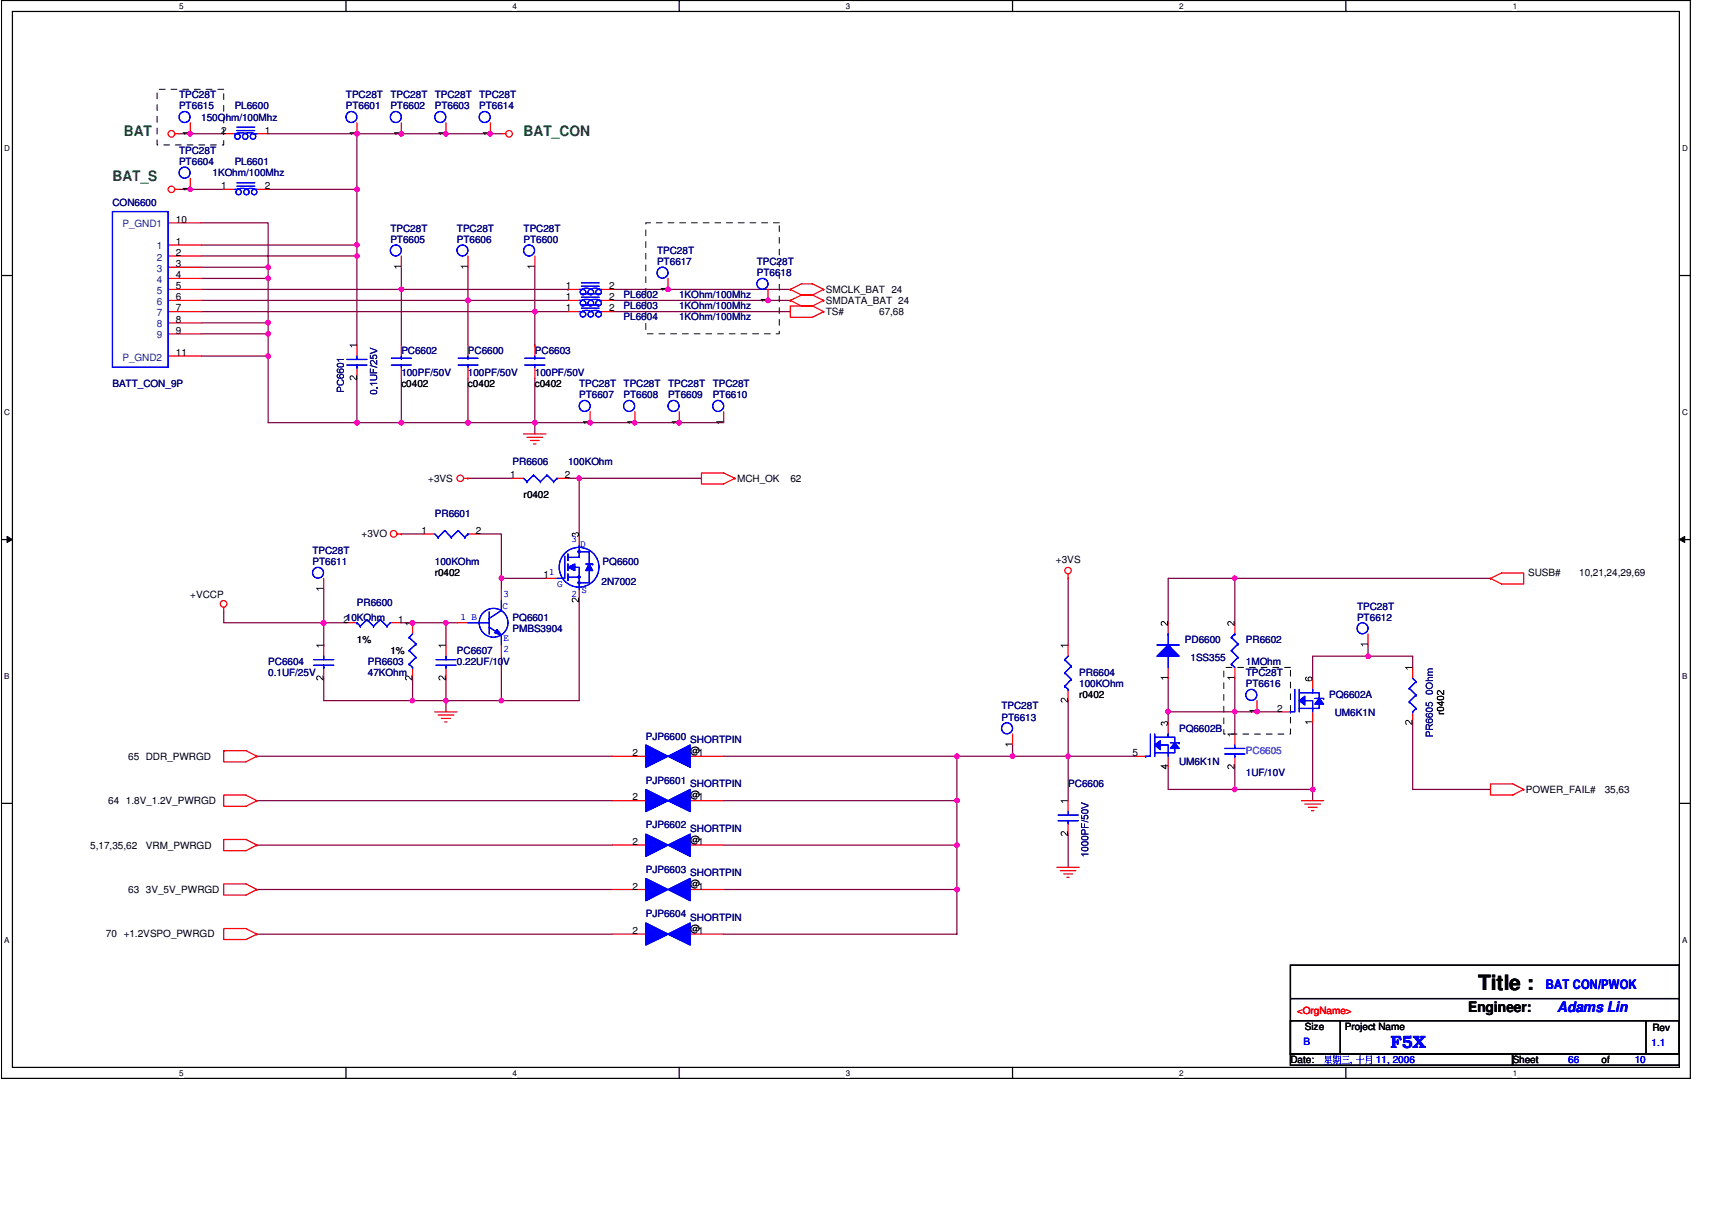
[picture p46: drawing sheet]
<svg xmlns="http://www.w3.org/2000/svg" width="297mm" height="210mm" viewBox="0 0 297 210" stroke-linecap="round" stroke-linejoin="round" font-family="sans-serif">
<defs><g id="words">
<text font-size="3.6" x="256.5" y="171.8">Title :</text>
<text font-size="3" fill="#00f" x="241.3" y="181.9">F5X</text>
<g font-size="2.5" fill="#008000">
<text x="21.5" y="23.6">BAT</text>
<text x="90.8" y="23.6">BAT_CON</text>
<text x="19.5" y="31.3">BAT_S</text>
</g>
<text font-size="2.5" x="254.7" y="175.5">Engineer:</text>
<text font-size="2.5" fill="#00f" x="270.2" y="175.5">Adams Lin</text>
<text font-size="2.3" fill="#00f" x="268.2" y="171.5">BAT CON/PWOK</text>
<g font-size="1.7" fill="#000080">
<text x="31.1" y="17">TPC28T</text>
<text x="60" y="17">TPC28T</text>
<text x="67.7" y="17">TPC28T</text>
<text x="75.4" y="17">TPC28T</text>
<text x="83.1" y="17">TPC28T</text>
<text x="31.1" y="19">PT6615</text>
<text x="34.9" y="20.9">150Ohm/100Mhz</text>
<text x="40.7" y="19">PL6600</text>
<text x="60" y="19">PT6601</text>
<text x="67.7" y="19">PT6602</text>
<text x="75.4" y="19">PT6603</text>
<text x="83.1" y="19">PT6614</text>
<text x="31.1" y="28.6">PT6604</text>
<text x="31.1" y="26.7">TPC28T</text>
<text x="40.7" y="28.6">PL6601</text>
<text x="19.5" y="35.7">CON6600</text>
<text x="36.9" y="30.6">1KOhm/100Mhz</text>
<text x="67.7" y="40.2">TPC28T</text>
<text x="79.3" y="40.2">TPC28T</text>
<text x="90.8" y="40.2">TPC28T</text>
<text x="67.7" y="42.1">PT6605</text>
<text x="79.3" y="42.1">PT6606</text>
<text x="90.8" y="42.1">PT6600</text>
<text x="114" y="46">PT6617</text>
<text x="114" y="44">TPC28T</text>
<text x="131.3" y="47.9">PT6618</text>
<text x="131.3" y="46">TPC28T</text>
<text x="108.2" y="53.7">PL6603</text>
<text x="108.2" y="51.7">PL6602</text>
<text x="117.9" y="53.7">1KOhm/100Mhz</text>
<text x="117.9" y="51.7">1KOhm/100Mhz</text>
<text x="108.2" y="55.6">PL6604</text>
<text x="117.9" y="55.6">1KOhm/100Mhz</text>
<text x="69.6" y="61.4">PC6602</text>
<text x="69.6" y="65.2">100PF/50V</text>
<text x="81.2" y="61.4">PC6600</text>
<text x="81.2" y="65.2">100PF/50V</text>
<text x="92.8" y="61.4">PC6603</text>
<text x="92.8" y="65.2">100PF/50V</text>
<text x="19.5" y="67.2">BATT_CON_9P</text>
<text x="100.5" y="69.1">PT6607</text>
<text x="100.5" y="67.2">TPC28T</text>
<text x="108.2" y="69.1">PT6608</text>
<text x="108.2" y="67.2">TPC28T</text>
<text x="115.9" y="69.1">PT6609</text>
<text x="115.9" y="67.2">TPC28T</text>
<text x="123.7" y="69.1">PT6610</text>
<text x="123.7" y="67.2">TPC28T</text>
<text x="88.9" y="80.7">PR6606</text>
<text x="98.6" y="80.7">100KOhm</text>
<text x="75.4" y="89.7">PR6601</text>
<text x="54.2" y="98">PT6611</text>
<text x="54.2" y="96.1">TPC28T</text>
<text x="75.4" y="98">100KOhm</text>
<text x="104.3" y="101.5">2N7002</text>
<text x="104.6" y="98">PQ6600</text>
<text x="61.9" y="105.2">PR6600</text>
<text x="88.9" y="107.7">PQ6601</text>
<text x="235.5" y="107.7">PT6612</text>
<text x="235.5" y="105.7">TPC28T</text>
<text x="79.3" y="113.5">PC6607</text>
<text x="88.9" y="109.6">PMBS3904</text>
<text x="205.6" y="111.5">PD6600</text>
<text x="216.2" y="111.5">PR6602</text>
<text x="46.5" y="115.4">PC6604</text>
<text x="46.5" y="117.3">0.1UF/25V</text>
<text x="63.8" y="115.4">PR6603</text>
<text x="63.8" y="117.3">47KOhm</text>
<text x="79.3" y="115.4">0.22UF/10V</text>
<text x="187.2" y="117.3">PR6604</text>
<text x="187.2" y="119.2">100KOhm</text>
<text x="206.5" y="114.6">1SS355</text>
<text x="216.2" y="115.4">1MOhm</text>
<text x="216.2" y="119.2">PT6616</text>
<text x="216.2" y="117.3">TPC28T</text>
<text x="173.8" y="125">PT6613</text>
<text x="173.8" y="123.1">TPC28T</text>
<text x="230.6" y="121.2">PQ6602A</text>
<text x="231.6" y="124.2">UM6K1N</text>
<text x="112.1" y="128.3">PJP6600</text>
<text x="119.8" y="128.9">SHORTPIN</text>
<text x="204.6" y="127">PQ6602B</text>
<text x="112.1" y="136">PJP6601</text>
<text x="119.8" y="136.6">SHORTPIN</text>
<text x="185.3" y="136.6">PC6606</text>
<text x="204.6" y="132.7">UM6K1N</text>
<text x="216.2" y="134.7">1UF/10V</text>
<text x="112.1" y="143.7">PJP6602</text>
<text x="119.8" y="144.3">SHORTPIN</text>
<text x="112.1" y="151.4">PJP6603</text>
<text x="119.8" y="152">SHORTPIN</text>
<text x="112.1" y="159.1">PJP6604</text>
<text x="119.8" y="159.7">SHORTPIN</text>
</g>
<g font-size="1.7">
<text x="38.4" y="23.2">2</text>
<text x="45.9" y="23.2">1</text>
<text x="38.4" y="32.9">1</text>
<text x="45.9" y="32.9">2</text>
<text x="30.5" y="38.6">10</text>
<text x="30.5" y="42.5">1</text>
<text x="30.5" y="44.4">2</text>
<text x="30.5" y="46.4">3</text>
<text x="30.5" y="48.3">4</text>
<text x="30.5" y="50.2">5</text>
<text x="30.5" y="52.1">6</text>
<text x="98.2" y="52.1">1</text>
<text x="98.2" y="50.2">1</text>
<text x="105.7" y="52.1">2</text>
<text x="105.7" y="50.2">2</text>
<text x="143.3" y="52.7">SMDATA_BAT 24</text>
<text x="143.3" y="50.8">SMCLK_BAT 24</text>
<text x="30.5" y="54">7</text>
<text x="30.5" y="56">8</text>
<text x="30.5" y="57.9">9</text>
<text x="98.2" y="54">1</text>
<text x="105.7" y="54">2</text>
<text x="143.3" y="54.7">TS#</text>
<text x="152.6" y="54.7">67,68</text>
<text x="30.5" y="61.8">11</text>
<text x="69.6" y="67.2">c0402</text>
<text x="81.2" y="67.2">c0402</text>
<text x="92.8" y="67.2">c0402</text>
<text x="74.3" y="83.6">+3VS</text>
<text x="88.5" y="82.9">1</text>
<text x="98" y="82.9">2</text>
<text x="127.9" y="83.6">MCH_OK</text>
<text x="137.2" y="83.6">62</text>
<text x="90.8" y="86.4">r0402</text>
<text x="62.7" y="93.2">+3VO</text>
<text x="73.1" y="92.6">1</text>
<text x="82.5" y="92.6">2</text>
<text x="75.4" y="99.9">r0402</text>
<text x="94.3" y="100.3">1</text>
<text x="183.2" y="97.7">+3VS</text>
<text x="265.1" y="99.9">SUSB#</text>
<text x="274" y="99.9">10,21,24,29,69</text>
<text x="33" y="103.8">+VCCP</text>
<text x="59.6" y="108">210KOhm</text>
<text x="61.9" y="111.5">1%</text>
<text x="67.7" y="113.5">1%</text>
<text x="69.1" y="108">1</text>
<text x="187.2" y="121.2">r0402</text>
<text x="221.6" y="123.4">2</text>
<text x="22.2" y="131.8">65 DDR_PWRGD</text>
<text x="109.7" y="131.1">2</text>
<text x="119.8" y="130.8">@1</text>
<text x="196.5" y="131.1">5</text>
<text x="264.7" y="137.5">POWER_FAIL#</text>
<text x="278.5" y="137.5">35,63</text>
<text x="18.8" y="139.5">64</text>
<text x="21.8" y="139.5">1.8V_1.2V_PWRGD</text>
<text x="109.7" y="138.9">2</text>
<text x="119.8" y="138.5">@1</text>
<text x="15.7" y="147.2">5,17,35,62</text>
<text x="25.3" y="147.2">VRM_PWRGD</text>
<text x="109.7" y="146.6">2</text>
<text x="119.8" y="146.2">@1</text>
<text x="22.2" y="154.9">63</text>
<text x="25.3" y="154.9">3V_5V_PWRGD</text>
<text x="109.7" y="154.3">2</text>
<text x="119.8" y="153.9">@1</text>
<text x="119.8" y="161.6">@1</text>
<text x="18.4" y="162.6">70 +1.2VSPO_PWRGD</text>
<text x="109.7" y="162">2</text>
<text x="226.4" y="178.6">Size</text>
<text x="233.3" y="178.6">Project Name</text>
<text x="286.7" y="178.8">Rev</text>
<text x="223.9" y="184.4">Date:</text>
<text x="262.5" y="184.4">Sheet</text>
<text x="277.9" y="184.4">of</text>
</g>
<g font-size="1.7" fill="#004080">
<text x="21.2" y="39.4">P_GND1</text>
<text x="27.2" y="43.3">1</text>
<text x="27.2" y="45.2">2</text>
<text x="27.2" y="47.2">3</text>
<text x="27.2" y="49.1">4</text>
<text x="27.2" y="51">5</text>
<text x="27.2" y="52.9">6</text>
<text x="27.2" y="54.8">7</text>
<text x="27.2" y="56.8">8</text>
<text x="27.2" y="58.7">9</text>
<text x="21.2" y="62.6">P_GND2</text>
</g>
<g font-size="1.7" fill="#00f">
<text x="99.1" y="94">3</text>
<text x="100.7" y="95">D</text>
<text x="95.3" y="99.8">1</text>
<text x="96.6" y="101.9">G</text>
<text x="79.9" y="107.5">1 B</text>
<text x="87.2" y="105.6">C</text>
<text x="87.4" y="103.6">3</text>
<text x="99.1" y="103.6">2</text>
<text x="100.9" y="102.9">S</text>
<text x="87.4" y="111.2">E</text>
<text x="87.4" y="113.1">2</text>
<text x="226.2" y="181.3">B</text>
<text x="234.2" y="184.4">,</text>
<text x="238.7" y="184.4">11, 2006</text>
<text x="272.1" y="184.4">66</text>
<text x="283.6" y="184.4">10</text>
<text x="286.6" y="181.5">1.1</text>
</g>
<text font-size="1.7" fill="#8000ff" x="216.2" y="130.8">PC6605</text>
<text font-size="1.7" fill="#f00" x="225" y="175.9">&lt;OrgName&gt;</text>
<g font-size="1.4">
<text x="31.1" y="1.5">5</text>
<text x="88.9" y="1.5">4</text>
<text x="146.8" y="1.5">3</text>
<text x="204.6" y="1.5">2</text>
<text x="262.5" y="1.5">1</text>
<text x=".7" y="26.2">D</text>
<text x="291.8" y="26.2">D</text>
<text x=".7" y="71.9">C</text>
<text x="291.8" y="71.9">C</text>
<text x=".7" y="117.7">B</text>
<text x="291.8" y="117.7">B</text>
<text x=".7" y="163.5">A</text>
<text x="291.8" y="163.5">A</text>
<text x="31.1" y="186.6">5</text>
<text x="88.9" y="186.6">4</text>
<text x="146.8" y="186.6">3</text>
<text x="204.6" y="186.6">2</text>
<text x="262.5" y="186.6">1</text>
</g>
</g></defs>
<path d="M.3 .1h293v187h-293zM2.2 2h289.2v183.2h-289.2z" fill="none" stroke="#000" stroke-width=".21"/>
<g fill="#fff">
<path d="M31.1 .3h.8v1.6h-.8z"/>
<path d="M31.1 185.3h.8v1.6h-.8z"/>
</g>
<path d="M60 .1v1.9M60 185.2v1.9" fill="none" stroke="#000" stroke-width=".21"/>
<g fill="#fff">
<path d="M88.9 .3h.8v1.6h-.8z"/>
<path d="M88.9 185.3h.8v1.6h-.8z"/>
</g>
<path d="M117.9 .1v1.9M117.9 185.2v1.9" fill="none" stroke="#000" stroke-width=".21"/>
<g fill="#fff">
<path d="M146.7 .3h.8v1.6h-.8z"/>
<path d="M146.7 185.3h.8v1.6h-.8z"/>
</g>
<path d="M175.7 .1v1.9M175.7 185.2v1.9" fill="none" stroke="#000" stroke-width=".21"/>
<g fill="#fff">
<path d="M204.6 .3h.8v1.6h-.8z"/>
<path d="M204.6 185.3h.8v1.6h-.8z"/>
</g>
<path d="M233.5 .1v1.9M233.5 185.2v1.9" fill="none" stroke="#000" stroke-width=".21"/>
<g fill="#fff">
<path d="M262.4 .3h.8v1.6h-.8z"/>
<path d="M262.4 185.3h.8v1.6h-.8z"/>
<path d="M.7 24.9h1v1.6h-1z"/>
<path d="M291.8 24.9h1.1v1.6h-1.1z"/>
<path d="M.7 70.7h1v1.6h-1z"/>
<path d="M291.8 70.7h1.1v1.6h-1.1z"/>
</g>
<path d="M.3 47.8h1.9M291.4 47.8h1.9" fill="none" stroke="#000" stroke-width=".21"/>
<g fill="#fff">
<path d="M.7 116.5h.9v1.5h-.9z"/>
<path d="M291.8 116.5h1v1.5h-1z"/>
</g>
<path d="M.3 93.6h1.9M291.4 93.6h1.9" fill="none" stroke="#000" stroke-width=".21"/>
<path d="M1.2 93l1 .6-1 .5zM291.4 93.6l.9-.6v1.1z" fill="#000"/>
<path d="M1.2 93l1 .6-1 .5zM291.4 93.6l.9-.6v1.1z" fill="none" stroke="#000" stroke-width=".17"/>
<g fill="#fff">
<path d="M.7 162.3h.9v1.5h-.9z"/>
<path d="M291.8 162.3h1v1.5h-1z"/>
</g>
<path d="M.3 139.4h1.9M291.4 139.4h1.9" fill="none" stroke="#000" stroke-width=".21"/>
<path d="M34.9 50.2h34.7v9.7M69.6 46.4v3.8M92.8 46.4v7.7h-57.9M106.3 52.1h27M133.3 52.1h.1" fill="none" stroke="#800040" stroke-width=".21"/>
<circle cx="133.3" cy="52.1" r=".38" fill="#f0f"/>
<circle cx="133.3" cy="52.1" r=".38" fill="none" stroke="#f0f" stroke-width=".21"/>
<path d="M92.8 59.9h.1M92.8 54.1v5.8" fill="none" stroke="#800040" stroke-width=".21"/>
<circle cx="92.8" cy="54.1" r=".38" fill="#f0f"/>
<circle cx="92.8" cy="54.1" r=".38" fill="none" stroke="#f0f" stroke-width=".21"/>
<path d="M106.3 50.2h9.6M115.9 50.2h.1" fill="none" stroke="#800040" stroke-width=".21"/>
<circle cx="115.9" cy="50.2" r=".37" fill="#f0f"/>
<circle cx="115.9" cy="50.2" r=".37" fill="none" stroke="#f0f" stroke-width=".21"/>
<path d="M81.2 52.1h17.3M106.3 54.1h30.8M56.2 111.9h.1M56.2 108v3.9M185.3 100.3v11.6M202.7 100.3v7.7M245.1 136.9h13.5" fill="none" stroke="#800040" stroke-width=".21"/>
<circle cx="56.1" cy="108" r=".38" fill="#f0f"/>
<circle cx="56.1" cy="108" r=".38" fill="none" stroke="#f0f" stroke-width=".21"/>
<path d="M69.6 108h2M71.6 108h.1" fill="none" stroke="#800040" stroke-width=".21"/>
<circle cx="71.5" cy="108" r=".38" fill="#f0f"/>
<circle cx="71.5" cy="108" r=".38" fill="none" stroke="#f0f" stroke-width=".21"/>
<path d="M38.8 106.1v1.9h17.4M56.2 108h.1M56.2 108h3.8M56.2 102.2v5.8" fill="none" stroke="#800040" stroke-width=".21"/>
<circle cx="56.1" cy="108" r=".38" fill="#f0f"/>
<circle cx="56.1" cy="108" r=".38" fill="none" stroke="#f0f" stroke-width=".21"/>
<path d="M71.6 108h5.8M77.4 108h.1" fill="none" stroke="#800040" stroke-width=".21"/>
<circle cx="71.5" cy="108" r=".38" fill="#f0f"/>
<circle cx="71.5" cy="108" r=".38" fill="none" stroke="#f0f" stroke-width=".21"/>
<circle cx="77.3" cy="108" r=".38" fill="#f0f"/>
<circle cx="77.3" cy="108" r=".38" fill="none" stroke="#f0f" stroke-width=".21"/>
<path d="M34.9 56h11.6M121.7 83h.1M121.7 83h-21.2v9.6M87 100.3h7.7" fill="none" stroke="#800040" stroke-width=".21"/>
<circle cx="100.5" cy="83" r=".38" fill="#f0f"/>
<circle cx="100.5" cy="83" r=".38" fill="none" stroke="#f0f" stroke-width=".21"/>
<path d="M202.7 100.3h11.5v7.7M227.7 113.8h9.7M237.4 113.8h.1M245.1 113.8v2M245.1 125.4v11.5" fill="none" stroke="#800040" stroke-width=".21"/>
<circle cx="237.4" cy="113.8" r=".38" fill="#f0f"/>
<circle cx="237.4" cy="113.8" r=".38" fill="none" stroke="#f0f" stroke-width=".21"/>
<path d="M214.2 100.3h44.4M258.6 100.3h.1" fill="none" stroke="#800040" stroke-width=".21"/>
<circle cx="214.2" cy="100.3" r=".37" fill="#f0f"/>
<circle cx="214.2" cy="100.3" r=".37" fill="none" stroke="#f0f" stroke-width=".21"/>
<path d="M44.6 138.9h61.7M44.6 131.2h61.7M125.6 138.9h40.4M125.6 131.2h40.4M175.7 131.2h9.6M44.6 146.6h61.7M125.6 146.6h40.4M166 146.6h.1M185.3 144.7v5.8" fill="none" stroke="#800040" stroke-width=".21"/>
<circle cx="166" cy="146.6" r=".38" fill="#f0f"/>
<circle cx="166" cy="146.6" r=".38" fill="none" stroke="#f0f" stroke-width=".21"/>
<path d="M166 138.9v15.4M185.3 131.2h.1M185.3 121.5v17.4" fill="none" stroke="#800040" stroke-width=".21"/>
<circle cx="185.3" cy="131.2" r=".38" fill="#f0f"/>
<circle cx="185.3" cy="131.2" r=".38" fill="none" stroke="#f0f" stroke-width=".21"/>
<path d="M166 138.9h.1M166 131.2v7.7M185.3 131.2h11.6M44.6 154.3h61.7" fill="none" stroke="#800040" stroke-width=".21"/>
<circle cx="166" cy="131.2" r=".38" fill="#f0f"/>
<circle cx="166" cy="131.2" r=".38" fill="none" stroke="#f0f" stroke-width=".21"/>
<circle cx="166" cy="138.9" r=".37" fill="#f0f"/>
<circle cx="166" cy="138.9" r=".37" fill="none" stroke="#f0f" stroke-width=".21"/>
<path d="M166 131.2h9.7M175.7 131.2h.1M175.7 129.2v2" fill="none" stroke="#800040" stroke-width=".21"/>
<circle cx="175.7" cy="131.2" r=".38" fill="#f0f"/>
<circle cx="175.7" cy="131.2" r=".38" fill="none" stroke="#f0f" stroke-width=".21"/>
<path d="M125.6 154.3h40.4M166 154.3h.1" fill="none" stroke="#800040" stroke-width=".21"/>
<circle cx="166" cy="154.3" r=".38" fill="#f0f"/>
<circle cx="166" cy="154.3" r=".38" fill="none" stroke="#f0f" stroke-width=".21"/>
<path d="M92.8 73.3v2M102.4 73.3h7.7M110.1 73.3h.1M77.4 121.5v2" fill="none" stroke="#800040" stroke-width=".21"/>
<circle cx="102.4" cy="73.3" r=".38" fill="#f0f"/>
<circle cx="102.4" cy="73.3" r=".38" fill="none" stroke="#f0f" stroke-width=".21"/>
<path d="M31.1 23.2h1.9M33 23.2h.1M33 32.9h5.8M46.5 57.9v3.9M69.6 65.7v7.6M117.9 73.3h7.7M87 121.5h13.5M202.7 133.1v3.8" fill="none" stroke="#800040" stroke-width=".21"/>
<circle cx="33" cy="23.2" r=".38" fill="#f0f"/>
<circle cx="33" cy="23.2" r=".38" fill="none" stroke="#f0f" stroke-width=".21"/>
<path d="M31.1 32.9h1.9M33 32.9h.1" fill="none" stroke="#800040" stroke-width=".21"/>
<circle cx="33" cy="32.8" r=".37" fill="#f0f"/>
<circle cx="33" cy="32.8" r=".37" fill="none" stroke="#f0f" stroke-width=".21"/>
<path d="M61.9 23.2h7.7M69.6 23.2h.1" fill="none" stroke="#800040" stroke-width=".21"/>
<circle cx="69.6" cy="23.2" r=".38" fill="#f0f"/>
<circle cx="69.6" cy="23.2" r=".38" fill="none" stroke="#f0f" stroke-width=".21"/>
<path d="M77.4 23.2h7.7M85.1 23.2h.1" fill="none" stroke="#800040" stroke-width=".21"/>
<circle cx="85" cy="23.2" r=".38" fill="#f0f"/>
<circle cx="85" cy="23.2" r=".38" fill="none" stroke="#f0f" stroke-width=".21"/>
<path d="M87 100.3v1.9M237.4 111.9v1.9M214.2 123.5v3.8M214.2 136.9h13.5M227.7 136.9h.1M227.7 125.4v11.5" fill="none" stroke="#800040" stroke-width=".21"/>
<circle cx="227.7" cy="136.9" r=".38" fill="#f0f"/>
<circle cx="227.7" cy="136.9" r=".38" fill="none" stroke="#f0f" stroke-width=".21"/>
<path d="M69.6 73.3h11.6M81.2 73.3h.1" fill="none" stroke="#800040" stroke-width=".21"/>
<circle cx="81.2" cy="73.3" r=".38" fill="#f0f"/>
<circle cx="81.2" cy="73.3" r=".38" fill="none" stroke="#f0f" stroke-width=".21"/>
<path d="M71.6 117.7v3.8M202.7 123.5h11.5M214.2 123.5h.1" fill="none" stroke="#800040" stroke-width=".21"/>
<circle cx="202.6" cy="123.4" r=".38" fill="#f0f"/>
<circle cx="202.6" cy="123.4" r=".38" fill="none" stroke="#f0f" stroke-width=".21"/>
<circle cx="214.2" cy="123.4" r=".38" fill="#f0f"/>
<circle cx="214.2" cy="123.4" r=".38" fill="none" stroke="#f0f" stroke-width=".21"/>
<path d="M46.5 57.9h.1M46.5 56v1.9M100.5 104.2v17.3M202.7 117.7v5.8" fill="none" stroke="#800040" stroke-width=".21"/>
<circle cx="46.5" cy="57.9" r=".38" fill="#f0f"/>
<circle cx="46.5" cy="57.9" r=".38" fill="none" stroke="#f0f" stroke-width=".21"/>
<path d="M71.6 121.5h5.8M77.4 121.5h.1M214.2 133.1v3.8" fill="none" stroke="#800040" stroke-width=".21"/>
<circle cx="77.3" cy="121.5" r=".38" fill="#f0f"/>
<circle cx="77.3" cy="121.5" r=".38" fill="none" stroke="#f0f" stroke-width=".21"/>
<path d="M46.5 73.3h15.4M61.9 73.3h.1M214.2 117.7v5.8M237.4 113.8h7.7" fill="none" stroke="#800040" stroke-width=".21"/>
<circle cx="61.9" cy="73.3" r=".38" fill="#f0f"/>
<circle cx="61.9" cy="73.3" r=".38" fill="none" stroke="#f0f" stroke-width=".21"/>
<path d="M87 113.8v7.7M87 121.5h.1" fill="none" stroke="#800040" stroke-width=".21"/>
<circle cx="87" cy="121.5" r=".38" fill="#f0f"/>
<circle cx="87" cy="121.5" r=".38" fill="none" stroke="#f0f" stroke-width=".21"/>
<path d="M81.2 73.3h11.6M92.8 73.3h.1" fill="none" stroke="#800040" stroke-width=".21"/>
<circle cx="81.2" cy="73.3" r=".38" fill="#f0f"/>
<circle cx="81.2" cy="73.3" r=".38" fill="none" stroke="#f0f" stroke-width=".21"/>
<circle cx="92.8" cy="73.3" r=".38" fill="#f0f"/>
<circle cx="92.8" cy="73.3" r=".38" fill="none" stroke="#f0f" stroke-width=".21"/>
<path d="M61.9 65.7v7.6M110.1 73.3h7.8M117.9 73.3h.1" fill="none" stroke="#800040" stroke-width=".21"/>
<circle cx="110.1" cy="73.3" r=".38" fill="#f0f"/>
<circle cx="110.1" cy="73.3" r=".38" fill="none" stroke="#f0f" stroke-width=".21"/>
<circle cx="117.8" cy="73.3" r=".38" fill="#f0f"/>
<circle cx="117.8" cy="73.3" r=".38" fill="none" stroke="#f0f" stroke-width=".21"/>
<path d="M61.9 73.3h7.7M69.6 73.3h.1M92.8 73.3h9.6M227.7 136.9v2" fill="none" stroke="#800040" stroke-width=".21"/>
<circle cx="69.6" cy="73.3" r=".38" fill="#f0f"/>
<circle cx="69.6" cy="73.3" r=".38" fill="none" stroke="#f0f" stroke-width=".21"/>
<path d="M34.9 57.9h11.6M92.8 65.7v7.6M56.2 117.7v3.8M202.7 123.5v1.9M202.7 136.9h11.5M214.2 136.9h.1" fill="none" stroke="#800040" stroke-width=".21"/>
<circle cx="214.2" cy="136.9" r=".38" fill="#f0f"/>
<circle cx="214.2" cy="136.9" r=".38" fill="none" stroke="#f0f" stroke-width=".21"/>
<path d="M214.2 123.5h3.9M218.1 123.5h.1" fill="none" stroke="#800040" stroke-width=".21"/>
<circle cx="218.1" cy="123.4" r=".38" fill="#f0f"/>
<circle cx="218.1" cy="123.4" r=".38" fill="none" stroke="#f0f" stroke-width=".21"/>
<path d="M46.5 23.2h15.4M69.6 23.2h7.8M77.4 23.2h.1M81.2 65.7v7.6M227.7 113.8v3.9" fill="none" stroke="#800040" stroke-width=".21"/>
<circle cx="77.3" cy="23.2" r=".38" fill="#f0f"/>
<circle cx="77.3" cy="23.2" r=".38" fill="none" stroke="#f0f" stroke-width=".21"/>
<path d="M46.5 32.9h15.4M61.9 32.9h.1M61.9 23.2v9.7" fill="none" stroke="#800040" stroke-width=".21"/>
<circle cx="61.9" cy="23.2" r=".38" fill="#f0f"/>
<circle cx="61.9" cy="23.2" r=".38" fill="none" stroke="#f0f" stroke-width=".21"/>
<path d="M61.9 32.9v9.6M85.1 23.2h1.9M61.9 42.5h.1" fill="none" stroke="#800040" stroke-width=".21"/>
<circle cx="61.9" cy="32.8" r=".37" fill="#f0f"/>
<circle cx="61.9" cy="32.8" r=".37" fill="none" stroke="#f0f" stroke-width=".21"/>
<circle cx="61.9" cy="42.5" r=".37" fill="#f0f"/>
<circle cx="61.9" cy="42.5" r=".37" fill="none" stroke="#f0f" stroke-width=".21"/>
<path d="M34.9 42.5h27v1.9M61.9 44.4h.1" fill="none" stroke="#800040" stroke-width=".21"/>
<circle cx="61.9" cy="44.4" r=".38" fill="#f0f"/>
<circle cx="61.9" cy="44.4" r=".38" fill="none" stroke="#f0f" stroke-width=".21"/>
<path d="M34.9 38.7h11.6v7.7M34.9 44.4h27v15.5M46.5 46.4h.1" fill="none" stroke="#800040" stroke-width=".21"/>
<circle cx="46.5" cy="46.4" r=".38" fill="#f0f"/>
<circle cx="46.5" cy="46.4" r=".38" fill="none" stroke="#f0f" stroke-width=".21"/>
<path d="M34.9 46.4h11.6v1.9M46.5 48.3h.1" fill="none" stroke="#800040" stroke-width=".21"/>
<circle cx="46.5" cy="48.3" r=".37" fill="#f0f"/>
<circle cx="46.5" cy="48.3" r=".37" fill="none" stroke="#f0f" stroke-width=".21"/>
<path d="M34.9 48.3h11.6v7.7M46.5 56h.1" fill="none" stroke="#800040" stroke-width=".21"/>
<circle cx="46.5" cy="56" r=".38" fill="#f0f"/>
<circle cx="46.5" cy="56" r=".38" fill="none" stroke="#f0f" stroke-width=".21"/>
<path d="M34.9 52.1h46.3M81.2 52.1h.1M81.2 46.4v5.7" fill="none" stroke="#800040" stroke-width=".21"/>
<circle cx="81.2" cy="52.1" r=".38" fill="#f0f"/>
<circle cx="81.2" cy="52.1" r=".38" fill="none" stroke="#f0f" stroke-width=".21"/>
<path d="M81.2 52.1v7.8M34.9 61.8h11.6M46.5 61.8h.1" fill="none" stroke="#800040" stroke-width=".21"/>
<circle cx="46.5" cy="61.8" r=".38" fill="#f0f"/>
<circle cx="46.5" cy="61.8" r=".38" fill="none" stroke="#f0f" stroke-width=".21"/>
<path d="M46.5 61.8v11.5M56.2 121.5h15.4M71.6 121.5h.1" fill="none" stroke="#800040" stroke-width=".21"/>
<circle cx="71.5" cy="121.5" r=".38" fill="#f0f"/>
<circle cx="71.5" cy="121.5" r=".38" fill="none" stroke="#f0f" stroke-width=".21"/>
<path d="M69.6 50.2h28.9M98.5 50.2h.1M77.4 117.7v3.8h9.6M79.3 108h-1.9v3.9" fill="none" stroke="#800040" stroke-width=".21"/>
<circle cx="69.6" cy="50.2" r=".37" fill="#f0f"/>
<circle cx="69.6" cy="50.2" r=".37" fill="none" stroke="#f0f" stroke-width=".21"/>
<path d="M92.8 54.1h5.7M81.2 83h7.7M83.1 92.6h3.9v7.7M98.5 83h2M87 100.3h.1M166 154.3v7.8h-40.4M44.6 162.1h61.7" fill="none" stroke="#800040" stroke-width=".21"/>
<circle cx="87" cy="100.3" r=".37" fill="#f0f"/>
<circle cx="87" cy="100.3" r=".37" fill="none" stroke="#f0f" stroke-width=".21"/>
<path d="M33 23.2h5.8M115.9 50.2h21.2M133.3 52.1h3.8M137.1 52.1h.1M69.6 92.6h3.9M218.1 123.5h3.8" fill="none" stroke="#800040" stroke-width=".21"/>
<g fill="none" stroke="#f00" stroke-width=".21">
<path d="M30.3 32.9h.8M30.3 23.2h.8M87 23.2h.8M137.1 52.1h.1M137.1 50.2h.1M137.1 52.1l2 1h1.9M137.1 50.2l2-1h1.9l1.9 1M137.1 50.2l2 1M139.1 51.2l-2 .9M139.1 51.2h1.9M141 53.1h-3.9v1.9h3.9l1.9-.9M141 53.1l1.9 1"/>
<path d="M141 51.2l1.9 .9M142.9 54.1h.1M142.9 52.1h.1M142.9 50.2h.1M142.9 52.1l-1.9 1M142.9 50.2l-1.9 1M90.8 75.3h3.9M91.4 75.9h2.7M92 76.4h1.6M92.6 77h.4M68.9 92.6h.7M69.6 92.6h.1"/>
<path d="M80.5 83h.7M81.2 83h.1M121.7 82h3.9l1.9 1-1.9 .9h-3.9zM127.5 83h.1M185.3 99.6v.7M38.8 105.3v.8M185.3 100.3h.1M258.6 100.3l1.9-.9h3.9v1.9h-3.9zM258.6 100.3h.1M38.8 130.2v2h3.9l1.9-1M38.8 130.2h.1M38.8 137.9h3.9l1.9 1-1.9 1h-3.9z"/>
<path d="M38.8 130.2h3.9l1.9 1M44.6 131.2h.1M44.6 138.9h.1M75.4 123.5h3.9M76 124h2.7M76.6 124.6h1.5M77.2 125.2h.4M225.8 138.9h3.9M226.4 139.5h2.7M258.6 136h3.9l1.9 .9-1.9 1h-3.9zM264.4 136.9h.1M38.8 145.6h3.9l1.9 1-1.9 1h-3.9z"/>
<path d="M38.8 153.3h3.9l1.9 1-1.9 1h-3.9zM44.6 146.6h.1M44.6 154.3h.1M183.4 150.5h3.8M184 151h2.7M184.6 151.6h1.5M185.1 152.2h.4M227 140h1.5M227.5 140.6h.5M38.8 161.1h3.9l1.9 1-1.9 .9h-3.9zM44.6 162.1h.1"/>
<circle cx="29.7" cy="23.2" r=".57"/>
<circle cx="29.7" cy="32.9" r=".56"/>
<circle cx="88.3" cy="23.2" r=".57"/>
<circle cx="68.3" cy="92.6" r=".57"/>
<circle cx="79.9" cy="83" r=".56"/>
<circle cx="185.3" cy="99" r=".56"/>
<circle cx="38.8" cy="104.8" r=".57"/>
</g>
<path d="M223.9 167.4h67.5v15.4h-67.5zM223.9 177.1h8.6v5.7h-8.6zM223.9 173.2h67.5M232.7 177.1h52.9M285.6 177.1h5.8v5.7h-5.8zM285.6 177.1h.1M291.4 173.2h.1M223.9 182.8h38.6v2h-38.6zM262.4 182.8h29v2h-29z" fill="none" stroke="#000" stroke-width=".21"/>
<g fill="#00f">
<path d="M230 183.2l.8 .1zM230 183.4l.8 .1zM230 183.6l.8 .1zM230 183.1v.7l.1-.6zM230.8 183.1v.7l.1-.1 .1-.5zM230.1 183.8l-.3 .5 .4-.4zM230 184h1zM230 184.2l.9 .1zM230.4 183.8l.1 .8v-.8zM229.7 184.5l1.5 .1-.1-.2-.1 .2z"/>
<path d="M231.5 183.6l.4 .1zM231.5 183.9h.4zM232.2 183.2l.4 .1zM232.2 183.6h.4zM232.2 184h.4zM231.3 183.3l.8 .1-.1-.1zM231.4 183.1l.1 1.1 .1-1.1zM231.8 183.1l.1 1.1v-1.1zM231.2 184.1l.9 .1-.1-.1zM231.5 184.3l-.2 .4 .3-.3zM231.7 184.3l.2 .2zM232.1 183.1v1l-.2 .6 .3-.5v-1zM232.5 183.2v1.3h-.2l.2 .2 .2-1.5z"/>
<path d="M232.9 183.3h1.2l-.2-.2-.1 .2zM233 183.8l1 .1-.2-.2v.1zM232.8 184.4l1.4 .1-.1-.2-.1 .1z"/>
<path d="M235.2 183.7h1.5l-.1-.1-.1 .1zM235.9 183.1l.1 1.6 .1-1.6z"/>
<path d="M237.1 183.2h.8zM237.1 183.6h.8zM237.1 184h.8zM237.1 183.1a2.17 2.17 0 0 1-.2 1.6l.3-.7zM237.9 183.1v1.4h-.3l.2 .2 .2-.1v-1.4z"/>
</g>
<path d="M223.9 167.4h67.5v15.4h-67.5zM223.9 177.1h8.6v5.7h-8.6zM223.9 173.2h67.5M232.7 177.1h52.9M285.6 177.1h5.8v5.7h-5.8zM285.6 177.1h.1M291.4 173.2h.1M223.9 182.8h38.6v2h-38.6zM262.4 182.8h29v2h-29z" fill="none" stroke="#000" stroke-width=".21"/>
<g fill="#00f">
<path d="M230 183.2l.8 .1zM230 183.4l.8 .1zM230 183.6l.8 .1zM230 183.1v.7l.1-.6zM230.8 183.1v.7l.1-.1 .1-.5zM230.1 183.8l-.3 .5 .4-.4zM230 184h1zM230 184.2l.9 .1zM230.4 183.8l.1 .8v-.8zM229.7 184.5l1.5 .1-.1-.2-.1 .2z"/>
<path d="M231.5 183.6l.4 .1zM231.5 183.9h.4zM232.2 183.2l.4 .1zM232.2 183.6h.4zM232.2 184h.4zM231.3 183.3l.8 .1-.1-.1zM231.4 183.1l.1 1.1 .1-1.1zM231.8 183.1l.1 1.1v-1.1zM231.2 184.1l.9 .1-.1-.1zM231.5 184.3l-.2 .4 .3-.3zM231.7 184.3l.2 .2zM232.1 183.1v1l-.2 .6 .3-.5v-1zM232.5 183.2v1.3h-.2l.2 .2 .2-1.5z"/>
<path d="M232.9 183.3h1.2l-.2-.2-.1 .2zM233 183.8l1 .1-.2-.2v.1zM232.8 184.4l1.4 .1-.1-.2-.1 .1z"/>
<path d="M235.2 183.7h1.5l-.1-.1-.1 .1zM235.9 183.1l.1 1.6 .1-1.6z"/>
<path d="M237.1 183.2h.8zM237.1 183.6h.8zM237.1 184h.8zM237.1 183.1a2.17 2.17 0 0 1-.2 1.6l.3-.7zM237.9 183.1v1.4h-.3l.2 .2 .2-.1v-1.4z"/>
</g>
<path d="M223.9 167.4h67.5v15.4h-67.5zM223.9 177.1h8.6v5.7h-8.6zM223.9 173.2h67.5M232.7 177.1h52.9M285.6 177.1h5.8v5.7h-5.8zM285.6 177.1h.1M291.4 173.2h.1M223.9 182.8h38.6v2h-38.6zM262.4 182.8h29v2h-29z" fill="none" stroke="#000" stroke-width=".21"/>
<g fill="#00f">
<path d="M230 183.2l.8 .1zM230 183.4l.8 .1zM230 183.6l.8 .1zM230 183.1v.7l.1-.6zM230.8 183.1v.7l.1-.1 .1-.5zM230.1 183.8l-.3 .5 .4-.4zM230 184h1zM230 184.2l.9 .1zM230.4 183.8l.1 .8v-.8zM229.7 184.5l1.5 .1-.1-.2-.1 .2z"/>
<path d="M231.5 183.6l.4 .1zM231.5 183.9h.4zM232.2 183.2l.4 .1zM232.2 183.6h.4zM232.2 184h.4zM231.3 183.3l.8 .1-.1-.1zM231.4 183.1l.1 1.1 .1-1.1zM231.8 183.1l.1 1.1v-1.1zM231.2 184.1l.9 .1-.1-.1zM231.5 184.3l-.2 .4 .3-.3zM231.7 184.3l.2 .2zM232.1 183.1v1l-.2 .6 .3-.5v-1zM232.5 183.2v1.3h-.2l.2 .2 .2-1.5z"/>
<path d="M232.9 183.3h1.2l-.2-.2-.1 .2zM233 183.8l1 .1-.2-.2v.1zM232.8 184.4l1.4 .1-.1-.2-.1 .1z"/>
<path d="M235.2 183.7h1.5l-.1-.1-.1 .1zM235.9 183.1l.1 1.6 .1-1.6z"/>
<path d="M237.1 183.2h.8zM237.1 183.6h.8zM237.1 184h.8zM237.1 183.1a2.17 2.17 0 0 1-.2 1.6l.3-.7zM237.9 183.1v1.4h-.3l.2 .2 .2-.1v-1.4z"/>
</g>
<path d="M27.3 15.5h11.5v9.6h-11.5zM112.1 38.7h23.1v19.2h-23.1zM212.3 115.8h11.6v11.5h-11.6z" fill="none" stroke="#000" stroke-width=".17" stroke-dasharray="1 1 1 1 1 1 1 1"/>
<path d="M69.6 44.4v2M102.4 71.4v1.9M110.1 71.4v1.9M237.4 110v1.9M106.3 154.3h5.8M119.8 154.3h5.8" fill="none" stroke="#f00" stroke-width=".21"/>
<path d="M68.4 46.1h1.2v.2h-1l.2 .3h-.1zM101.1 73.1h1.3v.1h-1l.2 .3h-.2zM108.8 73.1h1.3v.1h-1l.2 .3h-.1zM236.1 111.6h1.3v.2h-1.1l.3 .3h-.2z" fill="#000"/>
<g fill="none" stroke="#00f" stroke-width=".21">
<circle cx="68.7" cy="43.4" r=".95"/>
<circle cx="101.4" cy="70.4" r=".96"/>
<circle cx="109.2" cy="70.4" r=".95"/>
<circle cx="236.4" cy="109" r=".96"/>
</g>
<path d="M115.9 154.3l3.9-1.9v3.9z" fill="#00f"/>
<path d="M115.9 154.3l3.9-1.9v3.9z" fill="none" stroke="#00f" stroke-width=".21"/>
<path d="M112.1 152.4l3.8 1.9-3.8 2z" fill="#00f"/>
<path d="M112.1 152.4l3.8 1.9-3.8 2z" fill="none" stroke="#00f" stroke-width=".21"/>
<path d="M115.9 154.3l3.9-1.9v3.9z" fill="#00f"/>
<path d="M115.9 154.3l3.9-1.9v3.9z" fill="none" stroke="#00f" stroke-width=".21"/>
<path d="M112.1 152.4l3.8 1.9-3.8 2z" fill="#00f"/>
<g fill="none" stroke="#00f" stroke-width=".21">
<path d="M100.5 52.1h.6M100.9 51.6h3.1M100.9 51h3.1M101 52h1.4M102.6 52h1.4M103.8 52.1h.5M213.7 110.6h.1M213.7 115.2h.1M213.7 112.9h.1M213.7 110.6l1.1 1.1M213.7 115.2l.5 .6M213.7 112.9l1.1 1.1"/>
<path d="M214.2 110h.1M214.2 110l-.5 .6M214.8 111.7h.1M214.8 114h.1M214.8 111.7l-1.1 1.2M214.8 114l-1.1 1.2M198.8 131.2h.1M199.6 127.3v3.9h-.8M200.4 127.3v3.9M112.1 152.4l3.8 1.9-3.8 2z"/>
<circle cx="101.2" cy="52.6" r=".49"/>
<circle cx="102.5" cy="52.6" r=".49"/>
<circle cx="103.9" cy="52.6" r=".49"/>
</g>
<path d="M98.5 52.1h2M104.3 52.1h2M214.2 108v2M214.2 115.8v1.9M196.9 131.2h1.9M202.7 125.4v1.9M202.7 131.2v1.9" fill="none" stroke="#f00" stroke-width=".21"/>
<g fill="#000">
<path d="M212.9 117.4h1.3v.2h-1l.2 .3h-.1zM213.1 107.8a.78 .78 0 0 1 .9 .6v-.7h.2v.9l-.3-.1a.58 .58 0 0 0-.8-.5l.2 .6-.3-.3zM201.5 125.3l.3-.1 .2 .1a.4 .4 0 0 1 .7 0 .4 .4 0 0 1-.4 .6v-.2a.24 .24 0 0 0 .2-.2 .24 .24 0 0 0-.3-.2 .24 .24 0 0 0-.1 .3h-.2a.19 .19 0 0 0-.1-.2 .19 .19 0 0 0-.2 .1 .19 .19 0 0 0 .1 .2v.2l-.2-.1-.1-.3z"/>
<path d="M201.4 132.8v.1l.8 .5h.1v-.5h.3v-.1h-.3v-.2h-.1v.2zM201.8 132.9h.4v.3z"/>
</g>
<path d="M200.4 129.2l.9-.7v1.5z" fill="#00f"/>
<path d="M200.4 129.2l.9-.7v1.5zM200.4 130.6h2.3M201.3 129.2h1.4v2M202.7 127.3h.1M202.7 127.3v.6h-2.3" fill="none" stroke="#00f" stroke-width=".21"/>
<path d="M203.8 128.9l.8 .9h-1.5z" fill="#00f"/>
<path d="M198.8 131.2h.1M199.6 127.3v3.9h-.8M200.4 127.3v3.9M202.7 127.9h1.1v1M203.1 128.9h1.5M203.8 128.9l.8 .9h-1.5zM203.8 129.8v.8h-1.1M204.6 128.9h.1" fill="none" stroke="#00f" stroke-width=".21"/>
<path d="M200.4 129.2l.9-.7v1.5z" fill="#00f"/>
<path d="M200.4 129.2l.9-.7v1.5zM200.4 130.6h2.3M201.3 129.2h1.4v2M202.7 127.3h.1M202.7 127.3v.6h-2.3" fill="none" stroke="#00f" stroke-width=".21"/>
<path d="M203.8 128.9l.8 .9h-1.5z" fill="#00f"/>
<g fill="none" stroke="#00f" stroke-width=".21">
<path d="M244.5 119.4h.1M244.5 119.4l1.2 1.2M245.1 117.7l.6 .5M245.7 118.2h.1M245.7 118.2l-1.2 1.2M202.7 127.9h1.1v1M203.1 128.9h1.5M203.8 128.9l.8 .9h-1.5zM203.8 129.8v.8h-1.1M204.6 128.9h.1M244.5 121.8h.1M244.5 121.8l1.2 1.1"/>
<path d="M245.1 123.5h.1M245.7 122.9h.1M245.7 120.6h.1M245.7 122.9l-.6 .6M245.7 120.6l-1.2 1.2"/>
</g>
<path d="M245.1 115.8v1.9M245.1 123.5v1.9" fill="none" stroke="#f00" stroke-width=".21"/>
<path d="M243.8 115.7h1.3v.2h-1l.2 .3h-.2zM243.9 125a.74 .74 0 0 1 1 .5v-.6h.2v.8a.97 .97 0 0 1-.8-.6 .25 .25 0 0 0-.4 .2 .25 .25 0 0 0 .2 .3v.1l-.2-.1z" fill="#000"/>
<g fill="#000080">
<path d="M247.3 121.8h.2v.5l.4 .1a.4 .4 0 0 1 .1-.6 .4 .4 0 0 1 .6 .2 .4 .4 0 0 1-.3 .6v-.2a.26 .26 0 0 0 0-.4 .26 .26 0 0 0-.4 0 .26 .26 0 0 0 .1 .4v.2l-.7-.2z"/>
<path d="M247.8 117.5l.8-.1v.2h-.6a.2 .2 0 0 0-.2 .2 .2 .2 0 0 0 .3 .2h.5v.2h-1.3v-.2h.5l-.1-.3z"/>
<path d="M247.8 116h.8v.1h-.6a.19 .19 0 0 0-.2 .2 .19 .19 0 0 0 .1 .2h.7v.2h-.6a.19 .19 0 0 0-.2 .2 .19 .19 0 0 0 .2 .1l.6 .1v.1h-.9v-.1h.1a.3 .3 0 0 1 .1-.6l-.2-.3z"/>
<path d="M247.5 126.9l-.2 .9h1.3v-.2h-.5a.54 .54 0 0 0-.4-.8zM247.5 127.1h.4v.5h-.4z"/>
<path d="M247.4 125.7l-.1 .9h1.3v-.2h-.5v-.2l.5-.5v-.2l-.5 .5-.3-.4zM247.6 125.9h.3v.5h-.4z"/>
<path d="M247.5 124.7a.48 .48 0 0 0-.1 .6 .48 .48 0 0 0 .6 .2 .44 .44 0 0 0 .6-.3 .44 .44 0 0 0-.3-.6 .44 .44 0 0 0-.5 .5l.1 .2a.28 .28 0 0 1-.3-.1 .28 .28 0 0 1 .1-.4v-.2zM247.9 125.1a.26 .26 0 0 1 .5 0 .26 .26 0 0 1-.5 0z"/>
<path d="M247.4 123.8a.54 .54 0 0 0 .1 .6 .54 .54 0 0 0 .7 .1 .41 .41 0 0 0 .5-.5 .41 .41 0 0 0-.6-.3 .41 .41 0 0 0-.2 .6 .28 .28 0 0 1-.4-.1 .28 .28 0 0 1 .2-.4v-.1zM247.9 124.1a.26 .26 0 0 1 .5 0 .26 .26 0 0 1-.5 0z"/>
<path d="M247.4 122.9a.44 .44 0 0 0 0 .5 .44 .44 0 0 0 .6 .1 .45 .45 0 0 0 .6-.4 .45 .45 0 0 0-.6-.4zM247.6 122.9h.6l.2 .1a.45 .45 0 0 1-.4 .4 .45 .45 0 0 1-.5-.4z"/>
<path d="M247.4 119.8a.43 .43 0 0 0 0 .6 .43 .43 0 0 0 .6 .1 .45 .45 0 0 0 .6-.4 .45 .45 0 0 0-.6-.4zM247.6 119.9h.6l.3 .2a.62 .62 0 0 1-1 0z"/>
<path d="M247.3 119a.65 .65 0 0 0 1.3 0 .65 .65 0 0 0-1.3 0zM247.5 119a.5 .5 0 0 1 1 0 .5 .5 0 0 1-1 0z"/>
</g>
<g fill="#000">
<path d="M249.4 119.8a.65 .65 0 0 1 .9 .5l.1 .1v-.7h.2v.9a.83 .83 0 0 1-.8-.6 .24 .24 0 0 0-.3 .1 .24 .24 0 0 0 .1 .3v.2l-.1-.1-.2-.2zM249.6 123.4l.2 .1 .1 .2h.7v.2h-1v-.2h.2z"/>
<path d="M249.4 122.7a.45 .45 0 0 0 0 .6 .45 .45 0 0 0 .5 .1 .45 .45 0 0 0 .7-.4 .45 .45 0 0 0-.7-.4zM249.6 122.8h.6l.2 .1a.49 .49 0 0 1-.4 .4 .49 .49 0 0 1-.5-.2z"/>
<path d="M249.4 120.8a.44 .44 0 0 0 0 .6 .44 .44 0 0 0 .5 .1 .45 .45 0 0 0 .7-.4 .45 .45 0 0 0-.7-.4zM249.6 120.9h.6l.2 .1a.49 .49 0 0 1-.4 .4 .49 .49 0 0 1-.5-.2z"/>
<path d="M249.3 121.8v.1l.8 .6h.2v-.5h.3v-.2h-.3v-.2h-.2v.2zM249.6 122h.5v.3z"/>
</g>
<path d="M244.5 119.4h.1M244.5 119.4l1.2 1.2M245.1 117.7l.6 .5M245.7 118.2h.1M245.7 118.2l-1.2 1.2M244.5 121.8h.1M244.5 121.8l1.2 1.1M245.1 123.5h.1M245.7 122.9h.1M245.7 120.6h.1M245.7 122.9l-.6 .6M245.7 120.6l-1.2 1.2" fill="none" stroke="#00f" stroke-width=".21"/>
<g fill="#000080">
<path d="M247.3 121.8h.2v.5l.4 .1a.4 .4 0 0 1 .1-.6 .4 .4 0 0 1 .6 .2 .4 .4 0 0 1-.3 .6v-.2a.26 .26 0 0 0 0-.4 .26 .26 0 0 0-.4 0 .26 .26 0 0 0 .1 .4v.2l-.7-.2z"/>
<path d="M247.8 117.5l.8-.1v.2h-.6a.2 .2 0 0 0-.2 .2 .2 .2 0 0 0 .3 .2h.5v.2h-1.3v-.2h.5l-.1-.3z"/>
<path d="M247.8 116h.8v.1h-.6a.19 .19 0 0 0-.2 .2 .19 .19 0 0 0 .1 .2h.7v.2h-.6a.19 .19 0 0 0-.2 .2 .19 .19 0 0 0 .2 .1l.6 .1v.1h-.9v-.1h.1a.3 .3 0 0 1 .1-.6l-.2-.3z"/>
<path d="M247.5 126.9l-.2 .9h1.3v-.2h-.5a.54 .54 0 0 0-.4-.8zM247.5 127.1h.4v.5h-.4z"/>
<path d="M247.4 125.7l-.1 .9h1.3v-.2h-.5v-.2l.5-.5v-.2l-.5 .5-.3-.4zM247.6 125.9h.3v.5h-.4z"/>
<path d="M247.5 124.7a.48 .48 0 0 0-.1 .6 .48 .48 0 0 0 .6 .2 .44 .44 0 0 0 .6-.3 .44 .44 0 0 0-.3-.6 .44 .44 0 0 0-.5 .5l.1 .2a.28 .28 0 0 1-.3-.1 .28 .28 0 0 1 .1-.4v-.2zM247.9 125.1a.26 .26 0 0 1 .5 0 .26 .26 0 0 1-.5 0z"/>
<path d="M247.4 123.8a.54 .54 0 0 0 .1 .6 .54 .54 0 0 0 .7 .1 .41 .41 0 0 0 .5-.5 .41 .41 0 0 0-.6-.3 .41 .41 0 0 0-.2 .6 .28 .28 0 0 1-.4-.1 .28 .28 0 0 1 .2-.4v-.1zM247.9 124.1a.26 .26 0 0 1 .5 0 .26 .26 0 0 1-.5 0z"/>
<path d="M247.4 122.9a.44 .44 0 0 0 0 .5 .44 .44 0 0 0 .6 .1 .45 .45 0 0 0 .6-.4 .45 .45 0 0 0-.6-.4zM247.6 122.9h.6l.2 .1a.45 .45 0 0 1-.4 .4 .45 .45 0 0 1-.5-.4z"/>
<path d="M247.4 119.8a.43 .43 0 0 0 0 .6 .43 .43 0 0 0 .6 .1 .45 .45 0 0 0 .6-.4 .45 .45 0 0 0-.6-.4zM247.6 119.9h.6l.3 .2a.62 .62 0 0 1-1 0z"/>
<path d="M247.3 119a.65 .65 0 0 0 1.3 0 .65 .65 0 0 0-1.3 0zM247.5 119a.5 .5 0 0 1 1 0 .5 .5 0 0 1-1 0z"/>
</g>
<g fill="#000">
<path d="M91.5 46.1h1.2v.2h-.9l.1 .3h-.1zM132 51.9h1.3v.1h-1l.2 .3h-.2zM212.9 127.3h1.3v.1h-1l.2 .3h-.1zM213.1 132.7a.57 .57 0 0 1 .8 .4l.1 .1v-.6h.2v.8l-.3-.1a.63 .63 0 0 0-.7-.5l-.1 .2 .2 .4-.3-.2zM249.4 119.8a.65 .65 0 0 1 .9 .5l.1 .1v-.7h.2v.9a.83 .83 0 0 1-.8-.6 .24 .24 0 0 0-.3 .1 .24 .24 0 0 0 .1 .3v.2l-.1-.1-.2-.2zM249.6 123.4l.2 .1 .1 .2h.7v.2h-1v-.2h.2z"/>
<path d="M249.4 122.7a.45 .45 0 0 0 0 .6 .45 .45 0 0 0 .5 .1 .45 .45 0 0 0 .7-.4 .45 .45 0 0 0-.7-.4zM249.6 122.8h.6l.2 .1a.49 .49 0 0 1-.4 .4 .49 .49 0 0 1-.5-.2z"/>
<path d="M249.4 120.8a.44 .44 0 0 0 0 .6 .44 .44 0 0 0 .5 .1 .45 .45 0 0 0 .7-.4 .45 .45 0 0 0-.7-.4zM249.6 120.9h.6l.2 .1a.49 .49 0 0 1-.4 .4 .49 .49 0 0 1-.5-.2z"/>
<path d="M249.3 121.8v.1l.8 .6h.2v-.5h.3v-.2h-.3v-.2h-.2v.2zM249.6 122h.5v.3z"/>
</g>
<path d="M38.8 32.9h1.9M44.6 32.9h1.9M92.8 44.4v2M133.3 50.2v1.9M106.3 138.9h5.8M119.8 138.9h5.8M214.2 127.3v1.9M214.2 131.2v1.9" fill="none" stroke="#f00" stroke-width=".21"/>
<g fill="none" stroke="#00f" stroke-width=".21">
<path d="M40.7 32.9h.6M41.1 32.3h3.1M41.1 31.7h3.1M42.7 32.8l-.7-.1-.7 .1M42.8 32.8h1.4M44 32.9h.6M212.5 129.8h3.5M212.5 130.8h3.5M214.2 131.2h.1M214.2 129.2v.6M214.2 130.8v.4"/>
<circle cx="41.4" cy="33.3" r=".46"/>
<circle cx="42.8" cy="33.3" r=".46"/>
<circle cx="44.1" cy="33.3" r=".47"/>
<circle cx="91.8" cy="43.4" r=".95"/>
<circle cx="132.3" cy="49.2" r=".96"/>
</g>
<path d="M115.9 138.9l3.9-2v3.9z" fill="#00f"/>
<path d="M115.9 138.9l3.9-2v3.9z" fill="none" stroke="#00f" stroke-width=".21"/>
<path d="M112.1 136.9l3.8 2-3.8 1.9z" fill="#00f"/>
<path d="M112.1 136.9l3.8 2-3.8 1.9z" fill="none" stroke="#00f" stroke-width=".21"/>
<path d="M115.9 138.9l3.9-2v3.9z" fill="#00f"/>
<path d="M115.9 138.9l3.9-2v3.9z" fill="none" stroke="#00f" stroke-width=".21"/>
<path d="M112.1 136.9l3.8 2-3.8 1.9z" fill="#00f"/>
<g fill="none" stroke="#00f" stroke-width=".21">
<path d="M90.8 83l.6 .6M91.4 83.6h.1M92.6 82.4h.1M92.6 82.4l-1.2 1.2M92.6 82.4l1.2 1.2M93.8 83.6h.1M94.9 82.4h.1M94.9 82.4l-1.1 1.2M94.9 82.4l1.2 1.2M96.1 83.6h.1M96.6 83h.1M96.6 83l-.5 .6"/>
<path d="M112.1 136.9l3.8 2-3.8 1.9z"/>
</g>
<path d="M88.9 83h1.9M96.6 83h1.9M106.3 146.6h5.8M119.8 146.6h5.8" fill="none" stroke="#f00" stroke-width=".21"/>
<path d="M115.9 146.6l3.9-1.9v3.8z" fill="#00f"/>
<path d="M115.9 146.6l3.9-1.9v3.8z" fill="none" stroke="#00f" stroke-width=".21"/>
<path d="M112.1 144.7l3.8 1.9-3.8 1.9z" fill="#00f"/>
<path d="M112.1 144.7l3.8 1.9-3.8 1.9z" fill="none" stroke="#00f" stroke-width=".21"/>
<path d="M115.9 146.6l3.9-1.9v3.8z" fill="#00f"/>
<path d="M115.9 146.6l3.9-1.9v3.8z" fill="none" stroke="#00f" stroke-width=".21"/>
<path d="M112.1 144.7l3.8 1.9-3.8 1.9z" fill="#00f"/>
<path d="M112.1 144.7l3.8 1.9-3.8 1.9z" fill="none" stroke="#00f" stroke-width=".21"/>
<path d="M106.3 162.1h5.8M119.8 162.1h5.8" fill="none" stroke="#f00" stroke-width=".21"/>
<path d="M115.9 162.1l3.9-2v3.9z" fill="#00f"/>
<path d="M115.9 162.1l3.9-2v3.9z" fill="none" stroke="#00f" stroke-width=".21"/>
<path d="M112.1 160.1l3.8 2-3.8 1.9z" fill="#00f"/>
<path d="M112.1 160.1l3.8 2-3.8 1.9z" fill="none" stroke="#00f" stroke-width=".21"/>
<path d="M115.9 162.1l3.9-2v3.9z" fill="#00f"/>
<path d="M115.9 162.1l3.9-2v3.9z" fill="none" stroke="#00f" stroke-width=".21"/>
<path d="M112.1 160.1l3.8 2-3.8 1.9z" fill="#00f"/>
<g fill="none" stroke="#00f" stroke-width=".21">
<path d="M91.1 63.3h3.4M91.1 62.1h3.4M92.8 62.1h.1M92.8 61.8v.3M92.8 63.3v.4M71 115.2h.1M71 110.6h.1M71 112.9h.1M71 115.2l.6 .6M71 112.9l1.2 1.1M71 110.6l1.2 1.1M71.6 115.8h.1"/>
<path d="M71.6 110l-.6 .6M72.2 114h.1M72.2 111.7h.1M72.2 114l-1.2 1.2M72.2 111.7l-1.2 1.2M184.7 119h.1M184.7 114.4h.1M184.7 116.7h.1M184.7 119l.6 .6M184.7 116.7l1.2 1.2M184.7 114.4l1.2 1.2M185.3 119.6h.1"/>
<path d="M185.3 113.8l-.6 .6M185.9 117.9h.1M185.9 115.6h.1M185.9 117.9l-1.2 1.1M185.9 115.6l-1.2 1.1M224.7 119.6v3.9h-.8M225.4 119.6v3.9M223.9 123.5h.1M112.1 160.1l3.8 2-3.8 1.9z"/>
<circle cx="32" cy="20.3" r=".95"/>
<circle cx="32" cy="30" r=".95"/>
<circle cx="76.4" cy="20.3" r=".95"/>
<circle cx="80.2" cy="43.4" r=".95"/>
<circle cx="55.2" cy="99.4" r=".95"/>
<circle cx="174.7" cy="126.3" r=".96"/>
</g>
<g fill="none" stroke="#f00" stroke-width=".21">
<path d="M33 21.3v1.9M33 30.9v2M77.4 21.3v1.9M81.2 44.4v2M92.8 59.9v1.9M92.8 63.7v2M56.2 100.3v1.9M71.6 108v2M71.6 115.8v1.9M185.3 111.9v1.9M185.3 119.6v1.9M227.7 117.7v1.9"/>
<path d="M175.7 127.3v1.9M221.9 123.5h2M227.7 123.5v1.9"/>
</g>
<g fill="#000">
<path d="M31.7 32.6h1.3v.2h-1l.2 .3h-.2zM31.7 22.9h1.3v.2h-1l.2 .3h-.2zM76.1 22.9h1.2v.2h-.9l.1 .3h-.1zM79.9 46.1h1.3v.2h-1l.2 .3h-.2zM54.9 102h1.2v.2h-.9l.1 .2h-.1zM70.3 108h1.2v.2h-.9l.1 .3h-.1zM70.4 117.3a.71 .71 0 0 1 1 .5v-.6h.1v.8l-.7-.6a.24 .24 0 0 0-.3 .1 .24 .24 0 0 0 .1 .4v.1l-.3-.2zM184 111.8h1.3v.2h-1l.2 .3h-.1zM174.4 129h1.3v.2h-1l.2 .3h-.2zM184.1 121.1a.78 .78 0 0 1 1 .6v-.7h.2v.9l-.3-.1a.76 .76 0 0 0-.7-.6l-.1 .3 .2 .4-.4-.3zM226.4 125.1h1.3v.2h-1l.2 .3h-.1z"/>
<path d="M226.5 117.5v.1a.64 .64 0 0 0 .4 .6 .64 .64 0 0 0 .7-.1 .41 .41 0 0 0 0-.6 .41 .41 0 0 0-.5-.1 .41 .41 0 0 0-.1 .6 .28 .28 0 0 1-.4-.1 .28 .28 0 0 1 .2-.4v-.2zM227 117.8a.26 .26 0 0 1 .5 0 .26 .26 0 0 1-.5 0z"/>
</g>
<path d="M225.4 121.5l1-.7v1.5z" fill="#00f"/>
<path d="M227.7 119.6h.1M227.7 119.6v.6h-2.3M225.4 121.5l1-.7v1.5zM225.4 122.9h2.3M226.4 121.5h1.3v2" fill="none" stroke="#00f" stroke-width=".21"/>
<path d="M228.9 121.2l.8 .9h-1.6z" fill="#00f"/>
<path d="M224.7 119.6v3.9h-.8M225.4 119.6v3.9M223.9 123.5h.1M227.7 120.2h1.2v1M228.1 121.2h1.6M228.9 121.2l.8 .9h-1.6zM228.9 122.1v.8h-1.2M229.7 121.2h.1" fill="none" stroke="#00f" stroke-width=".21"/>
<path d="M225.4 121.5l1-.7v1.5z" fill="#00f"/>
<path d="M227.7 119.6h.1M227.7 119.6v.6h-2.3M225.4 121.5l1-.7v1.5zM225.4 122.9h2.3M226.4 121.5h1.3v2" fill="none" stroke="#00f" stroke-width=".21"/>
<path d="M228.9 121.2l.8 .9h-1.6z" fill="#00f"/>
<path d="M227.7 120.2h1.2v1M228.1 121.2h1.6M228.9 121.2l.8 .9h-1.6zM228.9 122.1v.8h-1.2M229.7 121.2h.1" fill="none" stroke="#00f" stroke-width=".21"/>
<path d="M202.7 108v2M202.7 115.8v1.9" fill="none" stroke="#f00" stroke-width=".21"/>
<path d="M201.4 117.4h1.2v.2h-.9l.1 .3h-.1zM201.5 107.8a.78 .78 0 0 1 1 .6v-.7h.1v.9l-.2-.1a.76 .76 0 0 0-.8-.6l-.1 .3 .2 .4-.3-.3z" fill="#000"/>
<path d="M202.7 111.9l1.9 1.9h-3.9z" fill="#00f"/>
<path d="M200.7 111.9h3.9M202.7 111.9l1.9 1.9h-3.9zM202.7 110h.1M202.7 110v1.9M202.7 113.8v2" fill="none" stroke="#00f" stroke-width=".21"/>
<path d="M202.7 111.9l1.9 1.9h-3.9z" fill="#00f"/>
<g fill="none" stroke="#00f" stroke-width=".21">
<path d="M19.5 36.7h9.7v27h-9.7zM60.2 63.3h3.5M60.2 62.4h3.5M61.9 63.7h.1M61.9 61.8v.6M61.9 63.3v.4M67.9 63.3h3.5M67.9 62.1h3.5M69.6 62.1h.1M69.6 61.8v.3M69.6 63.3v.4M75.6 114.4h3.5"/>
<path d="M75.6 115.4h3.5M77.4 115.8h.1M77.4 113.8v.6M77.4 115.4v.4M200.7 111.9h3.9M202.7 111.9l1.9 1.9h-3.9zM202.7 110h.1M202.7 110v1.9M202.7 113.8v2"/>
<circle cx="61" cy="20.3" r=".96"/>
<circle cx="84.1" cy="20.3" r=".96"/>
</g>
<g fill="none" stroke="#f00" stroke-width=".21">
<path d="M29.2 38.7h5.7M61.9 21.3v1.9M85.1 21.3v1.9M29.2 42.5h5.7M29.2 44.4h5.7M29.2 46.4h5.7M29.2 48.3h5.7M29.2 50.2h5.7M29.2 52.1h5.7M29.2 54.1h5.7M29.2 56h5.7M29.2 57.9h5.7"/>
<path d="M61.9 59.9v1.9M69.6 59.9v1.9M29.2 61.8h5.7M61.9 63.7v2M69.6 63.7v2M77.4 111.9v1.9M77.4 115.8v1.9"/>
</g>
<path d="M60.7 22.9h1.2v.2h-1l.2 .3h-.1zM83.8 22.9h1.2v.2h-.9l.1 .3h-.1zM60.7 59.8h1.2v.1h-1l.2 .3h-.1zM60.7 65.2a.57 .57 0 0 1 .9 .4l.2 .1v-.6h.1v.9l-.3-.2a.63 .63 0 0 0-.7-.4l-.1 .2 .2 .4-.3-.3zM76.1 111.8h1.2v.2h-.9l.1 .3h-.1zM76.2 117.3a.74 .74 0 0 1 1 .5v-.6h.1v.8l-.6-.5a.26 .26 0 0 0-.4-.1 .26 .26 0 0 0 .1 .5v.1l-.2-.1z" fill="#000"/>
<g fill="#000080">
<path d="M58.5 66l.3-.2v.2a.4 .4 0 0 0 0 .6 .4 .4 0 0 0 .6-.1 .4 .4 0 0 0-.2-.5l.1-.2a.59 .59 0 0 1 .3 .8 .59 .59 0 0 1-.9 .3 .59 .59 0 0 1-.2-.9z"/>
<path d="M58.4 62.3h1.3v.1h-1l.2 .3h-.1z"/>
<path d="M65.3 67.2h.2v.2h-.2z"/>
<path d="M64.2 66.4h1.2v.2h-.9l.1 .3h-.1z"/>
<path d="M64.2 65h.7a.51 .51 0 0 1 .5 .5 .51 .51 0 0 1-.5 .5h-.7v-.2h.7a.34 .34 0 0 0 .4-.3 .34 .34 0 0 0-.4-.3h-.7z"/>
<path d="M64.2 63.9h.1v.7h.4v-.6h.2v.6h.5v.2h-1.2z"/>
<path d="M64.2 63.3l1.2 .4v.1l-1.2-.3z"/>
<path d="M64.4 62.5a.86 .86 0 0 1 .9 .6v-.7h.1v.9l-.2-.1a.63 .63 0 0 0-.8-.5l-.1 .2 .2 .4-.2-.1-.1-.3z"/>
<path d="M64.2 61.6h.1v.4l.4 .1a.4 .4 0 0 1 .2-.6 .4 .4 0 0 1 .6 .3 .4 .4 0 0 1-.4 .5v-.2a.26 .26 0 0 0 .1-.3 .26 .26 0 0 0-.3-.1 .26 .26 0 0 0-.1 .4v.2l-.6-.1z"/>
<path d="M64.2 60.3l1.2 .4v.3l-1.2 .5v-.2l1.1-.4-1.1-.4z"/>
<path d="M58.6 67.1l-.2 .3v.6h1.3v-.2h-.5a.55 .55 0 0 0-.4-.7zM58.7 67.3h.3v.5h-.4z"/>
<path d="M58.5 65l-.1 .1a.64 .64 0 0 0 .4 .6 .64 .64 0 0 0 .8-.1 .41 .41 0 0 0 0-.6 .41 .41 0 0 0-.6 0 .41 .41 0 0 0 0 .5 .28 .28 0 0 1-.4-.1 .28 .28 0 0 1 .2-.4v-.1zM59 65.3a.25 .25 0 0 1 .5 0 .25 .25 0 0 1-.5 0z"/>
<path d="M58.5 64a.63 .63 0 0 0 .4 .8 .63 .63 0 0 0 .8-.3 .4 .4 0 0 0-.5-.6 .4 .4 0 0 0-.2 .7 .28 .28 0 0 1-.4-.1 .28 .28 0 0 1 .2-.4v-.2zM59 64.3a.25 .25 0 0 1 .5 0 .25 .25 0 0 1-.5 0z"/>
<path d="M58.6 63a.43 .43 0 0 0-.1 .6 .43 .43 0 0 0 .6 .2 .45 .45 0 0 0 .6-.4 .45 .45 0 0 0-.6-.5zM58.7 63.2l.6-.1 .2 .3a.62 .62 0 0 1-.9 0z"/>
<path d="M64.3 67.8a.43 .43 0 0 0 0 .5 .43 .43 0 0 0 .5 .1 .45 .45 0 0 0 .6-.4 .45 .45 0 0 0-.6-.4zM64.4 67.9a.46 .46 0 0 1 .5-.2 .46 .46 0 0 1 .3 .5h-.8z"/>
</g>
<path d="M60.2 62.4h3.5M60.2 63.3h3.5M61.9 63.7h.1M61.9 61.8v.6M61.9 63.3v.4" fill="none" stroke="#00f" stroke-width=".21"/>
<g fill="#000080">
<path d="M58.5 66l.3-.2v.2a.4 .4 0 0 0 0 .6 .4 .4 0 0 0 .6-.1 .4 .4 0 0 0-.2-.5l.1-.2a.59 .59 0 0 1 .3 .8 .59 .59 0 0 1-.9 .3 .59 .59 0 0 1-.2-.9z"/>
<path d="M58.4 62.3h1.3v.1h-1l.2 .3h-.1z"/>
<path d="M65.3 67.2h.2v.2h-.2z"/>
<path d="M64.2 66.4h1.2v.2h-.9l.1 .3h-.1z"/>
<path d="M64.2 65h.7a.51 .51 0 0 1 .5 .5 .51 .51 0 0 1-.5 .5h-.7v-.2h.7a.34 .34 0 0 0 .4-.3 .34 .34 0 0 0-.4-.3h-.7z"/>
<path d="M64.2 63.9h.1v.7h.4v-.6h.2v.6h.5v.2h-1.2z"/>
<path d="M64.2 63.3l1.2 .4v.1l-1.2-.3z"/>
<path d="M64.4 62.5a.86 .86 0 0 1 .9 .6v-.7h.1v.9l-.2-.1a.63 .63 0 0 0-.8-.5l-.1 .2 .2 .4-.2-.1-.1-.3z"/>
<path d="M64.2 61.6h.1v.4l.4 .1a.4 .4 0 0 1 .2-.6 .4 .4 0 0 1 .6 .3 .4 .4 0 0 1-.4 .5v-.2a.26 .26 0 0 0 .1-.3 .26 .26 0 0 0-.3-.1 .26 .26 0 0 0-.1 .4v.2l-.6-.1z"/>
<path d="M64.2 60.3l1.2 .4v.3l-1.2 .5v-.2l1.1-.4-1.1-.4z"/>
<path d="M58.6 67.1l-.2 .3v.6h1.3v-.2h-.5a.55 .55 0 0 0-.4-.7zM58.7 67.3h.3v.5h-.4z"/>
<path d="M58.5 65l-.1 .1a.64 .64 0 0 0 .4 .6 .64 .64 0 0 0 .8-.1 .41 .41 0 0 0 0-.6 .41 .41 0 0 0-.6 0 .41 .41 0 0 0 0 .5 .28 .28 0 0 1-.4-.1 .28 .28 0 0 1 .2-.4v-.1zM59 65.3a.25 .25 0 0 1 .5 0 .25 .25 0 0 1-.5 0z"/>
<path d="M58.5 64a.63 .63 0 0 0 .4 .8 .63 .63 0 0 0 .8-.3 .4 .4 0 0 0-.5-.6 .4 .4 0 0 0-.2 .7 .28 .28 0 0 1-.4-.1 .28 .28 0 0 1 .2-.4v-.2zM59 64.3a.25 .25 0 0 1 .5 0 .25 .25 0 0 1-.5 0z"/>
<path d="M58.6 63a.43 .43 0 0 0-.1 .6 .43 .43 0 0 0 .6 .2 .45 .45 0 0 0 .6-.4 .45 .45 0 0 0-.6-.5zM58.7 63.2l.6-.1 .2 .3a.62 .62 0 0 1-.9 0z"/>
<path d="M64.3 67.8a.43 .43 0 0 0 0 .5 .43 .43 0 0 0 .5 .1 .45 .45 0 0 0 .6-.4 .45 .45 0 0 0-.6-.4zM64.4 67.9a.46 .46 0 0 1 .5-.2 .46 .46 0 0 1 .3 .5h-.8z"/>
</g>
<path d="M79.3 108h1.9M87 102.2v2M87 111.9v1.9" fill="none" stroke="#f00" stroke-width=".21"/>
<g fill="none" stroke="#00f" stroke-width=".21">
<path d="M81.2 108h3.7M84.9 107.3h.1M84.9 106.1v3.9M84.9 108.8l2.1 1.4v1.7M87 104.2v1.7l-2.1 1.4"/>
<circle cx="85.6" cy="108" r="2.5"/>
</g>
<path d="M86.2 109.2l.8 1-1.2-.4z" fill="#00f"/>
<g fill="none" stroke="#00f" stroke-width=".21">
<path d="M81.2 108h3.7M84.9 107.3h.1M84.9 106.1v3.9M84.9 108.8l2.1 1.4v1.7M86.2 109.2l.8 1-1.2-.4zM87 104.2v1.7l-2.1 1.4"/>
<circle cx="85.6" cy="108" r="2.5"/>
</g>
<path d="M86.2 109.2l.8 1-1.2-.4z" fill="#00f"/>
<g fill="none" stroke="#00f" stroke-width=".21">
<path d="M61.9 108h.1M61.9 108l.6 .6M62.5 108.6h.1M63.7 107.5h.1M63.7 107.5l1.1 1.1M63.7 107.5l-1.2 1.1M64.8 108.6h.1M66 107.5h.1M66 107.5l1.1 1.1M66 107.5l-1.2 1.1M67.1 108.6h.1M67.7 108l-.6 .6"/>
<path d="M86.2 109.2l.8 1-1.2-.4zM183.6 141.4h3.5M183.6 142.4h3.5M185.3 142.7h.1M185.3 140.8v.6M185.3 142.4v.3"/>
<circle cx="68.7" cy="20.3" r=".96"/>
<circle cx="114.9" cy="47.3" r=".96"/>
<circle cx="124.6" cy="70.4" r=".96"/>
</g>
<path d="M69.6 21.3v1.9M115.9 48.3v1.9M125.6 71.4v1.9M60 108h1.9M67.7 108h1.9M185.3 138.9v1.9M185.3 142.7v2" fill="none" stroke="#f00" stroke-width=".21"/>
<path d="M68.4 22.9h1.2v.2h-1l.2 .3h-.1zM114.6 50h1.3v.1h-1l.2 .3h-.2zM124.3 73.1h1.3v.1h-1.1l.3 .3h-.2zM184 138.8h1.3v.2h-1l.2 .3h-.1zM184.1 144.3a.78 .78 0 0 1 1 .5v-.6h.2v.8l-.7-.6a.26 .26 0 0 0-.4 .1 .26 .26 0 0 0 .2 .4v.1a.46 .46 0 0 1-.3-.7z" fill="#000"/>
<g fill="#000080">
<path d="M187.6 148.1h1.2v.2h-.9l.1 .2h-.1z"/>
<path d="M187.6 142.8h.1v.7h.4v-.6h.2v.6h.5v.1h-1.2z"/>
<path d="M187.6 142.2l1.2 .4v.1l-1.2-.4z"/>
<path d="M187.6 141.4h.1v.5h.4a.4 .4 0 0 1 .2-.5 .4 .4 0 0 1 .6 .3 .4 .4 0 0 1-.4 .5v-.2a.25 .25 0 0 0 .1-.4 .25 .25 0 0 0-.3-.1 .25 .25 0 0 0-.1 .4v.3l-.6-.2z"/>
<path d="M187.6 139.1l1.2 .5v.3l-1.2 .4v-.1l1.1-.5-1.1-.3z"/>
<path d="M187.7 147a.45 .45 0 0 0 0 .6 .45 .45 0 0 0 .5 .1 .45 .45 0 0 0 .6-.4 .45 .45 0 0 0-.6-.4zM187.8 147.1h.7l.2 .1a.46 .46 0 0 1-.5 .3 .46 .46 0 0 1-.4-.3z"/>
<path d="M187.7 146a.43 .43 0 0 0 0 .6 .43 .43 0 0 0 .5 .1 .45 .45 0 0 0 .6-.4 .45 .45 0 0 0-.6-.4zM187.8 146.2l.4-.1 .5 .1a.48 .48 0 0 1-.5 .4 .48 .48 0 0 1-.5-.3z"/>
<path d="M187.7 145.1a.45 .45 0 0 0 0 .6 .45 .45 0 0 0 .5 .1 .45 .45 0 0 0 .6-.4 .45 .45 0 0 0-.6-.4zM187.8 145.2h.7l.2 .1a.46 .46 0 0 1-.5 .3 .46 .46 0 0 1-.4-.3z"/>
<path d="M187.7 144l-.1 .8h1.2v-.2h-.5a.54 .54 0 0 0-.3-.8zM187.7 144.1l.2-.1 .2 .1 .1 .5h-.5z"/>
<path d="M187.7 140.5a.43 .43 0 0 0 0 .5 .43 .43 0 0 0 .5 .2 .45 .45 0 0 0 .6-.4 .45 .45 0 0 0-.6-.4zM187.8 140.6l.4-.1 .5 .2a.48 .48 0 0 1-.5 .4 .48 .48 0 0 1-.5-.3z"/>
</g>
<path d="M183.6 141.4h3.5M183.6 142.4h3.5M185.3 142.7h.1M185.3 140.8v.6M185.3 142.4v.3" fill="none" stroke="#00f" stroke-width=".21"/>
<g fill="#000080">
<path d="M187.6 148.1h1.2v.2h-.9l.1 .2h-.1z"/>
<path d="M187.6 142.8h.1v.7h.4v-.6h.2v.6h.5v.1h-1.2z"/>
<path d="M187.6 142.2l1.2 .4v.1l-1.2-.4z"/>
<path d="M187.6 141.4h.1v.5h.4a.4 .4 0 0 1 .2-.5 .4 .4 0 0 1 .6 .3 .4 .4 0 0 1-.4 .5v-.2a.25 .25 0 0 0 .1-.4 .25 .25 0 0 0-.3-.1 .25 .25 0 0 0-.1 .4v.3l-.6-.2z"/>
<path d="M187.6 139.1l1.2 .5v.3l-1.2 .4v-.1l1.1-.5-1.1-.3z"/>
<path d="M187.7 147a.45 .45 0 0 0 0 .6 .45 .45 0 0 0 .5 .1 .45 .45 0 0 0 .6-.4 .45 .45 0 0 0-.6-.4zM187.8 147.1h.7l.2 .1a.46 .46 0 0 1-.5 .3 .46 .46 0 0 1-.4-.3z"/>
<path d="M187.7 146a.43 .43 0 0 0 0 .6 .43 .43 0 0 0 .5 .1 .45 .45 0 0 0 .6-.4 .45 .45 0 0 0-.6-.4zM187.8 146.2l.4-.1 .5 .1a.48 .48 0 0 1-.5 .4 .48 .48 0 0 1-.5-.3z"/>
<path d="M187.7 145.1a.45 .45 0 0 0 0 .6 .45 .45 0 0 0 .5 .1 .45 .45 0 0 0 .6-.4 .45 .45 0 0 0-.6-.4zM187.8 145.2h.7l.2 .1a.46 .46 0 0 1-.5 .3 .46 .46 0 0 1-.4-.3z"/>
<path d="M187.7 144l-.1 .8h1.2v-.2h-.5a.54 .54 0 0 0-.3-.8zM187.7 144.1l.2-.1 .2 .1 .1 .5h-.5z"/>
<path d="M187.7 140.5a.43 .43 0 0 0 0 .5 .43 .43 0 0 0 .5 .2 .45 .45 0 0 0 .6-.4 .45 .45 0 0 0-.6-.4zM187.8 140.6l.4-.1 .5 .2a.48 .48 0 0 1-.5 .4 .48 .48 0 0 1-.5-.3z"/>
</g>
<path d="M98.5 54.1h2M104.3 54.1h2M117.9 71.4v1.9M73.5 92.6h1.9M81.2 92.6h1.9M56.2 111.9v1.9M56.2 115.8v1.9M106.3 131.2h5.8M119.8 131.2h5.8M218.1 121.5v2" fill="none" stroke="#f00" stroke-width=".21"/>
<g fill="none" stroke="#00f" stroke-width=".21">
<path d="M100.5 54.1h.6M100.9 53.5h3.1M100.9 52.9h3.1M101 54l.7-.2 .7 .2M102.6 54l.7-.2 .7 .2M103.8 54.1h.5M75.4 92.6l.6 .6M76 93.2h.1M77.2 92h.1M77.2 92l-1.2 1.2M77.2 92l1.1 1.2M78.3 93.2h.1"/>
<path d="M79.5 92h.1M79.5 92l-1.2 1.2M79.5 92l1.1 1.2M80.6 93.2h.1M81.2 92.6h.1M81.2 92.6l-.6 .6M54.4 114.4h3.5M54.4 115.4h3.5M56.2 115.8h.1M56.2 113.8v.6M56.2 115.4v.4"/>
<circle cx="101.2" cy="54.5" r=".48"/>
<circle cx="102.5" cy="54.5" r=".48"/>
<circle cx="103.9" cy="54.5" r=".48"/>
<circle cx="116.9" cy="70.4" r=".95"/>
<circle cx="217.1" cy="120.5" r=".95"/>
</g>
<path d="M116.5 73.1h1.3v.1h-1l.2 .3h-.1zM54.9 111.8h1.2v.2h-.9l.1 .3h-.1zM55 117.3a.71 .71 0 0 1 1 .5v-.6h.1v.8l-.3-.1-.4-.5a.24 .24 0 0 0-.4 .1 .24 .24 0 0 0 .2 .4v.1l-.3-.2zM216.8 123.2h1.3v.2h-1l.2 .3h-.2z" fill="#000"/>
<path d="M115.9 131.2l3.9-2v3.9z" fill="#00f"/>
<path d="M115.9 131.2l3.9-2v3.9z" fill="none" stroke="#00f" stroke-width=".21"/>
<path d="M112.1 129.2l3.8 2-3.8 1.9z" fill="#00f"/>
<path d="M112.1 129.2l3.8 2-3.8 1.9z" fill="none" stroke="#00f" stroke-width=".21"/>
<path d="M115.9 131.2l3.9-2v3.9z" fill="#00f"/>
<path d="M115.9 131.2l3.9-2v3.9z" fill="none" stroke="#00f" stroke-width=".21"/>
<path d="M112.1 129.2l3.8 2-3.8 1.9z" fill="#00f"/>
<g fill="none" stroke="#00f" stroke-width=".21">
<path d="M100.5 50.2h.6M100.9 49.7h3.1M100.9 49.1h3.1M101 50.1l.7-.1 .7 .1M102.6 50.1l.7-.1 .7 .1M103.8 50.2h.5M79.5 63.3h3.4M79.5 62.1h3.4M81.2 62.1h.1M81.2 61.8v.3M81.2 63.3v.4M98 96.5v3.8h-1.4"/>
<path d="M98.5 98.4h2v1.7M98.5 96.1v1.1M98.5 97.8v1.2M98.5 99.6v1.1M100.5 94.6v2.1h-2M100.5 95.7h1.7v5.4h-1.7M101.6 97.8h1.2M102.8 97.8h.1M98.5 100.1h2v2.1M112.1 129.2l3.8 2-3.8 1.9z"/>
<circle cx="101.2" cy="50.7" r=".48"/>
<circle cx="102.5" cy="50.7" r=".48"/>
<circle cx="103.9" cy="50.7" r=".48"/>
<circle cx="100.5" cy="98.4" r="3.5"/>
</g>
<path d="M81.2 59.9v1.9M98.5 50.2h2M104.3 50.2h2M81.2 63.7v2M100.5 92.6v2M94.7 100.3h1.9M100.5 102.2v2" fill="none" stroke="#f00" stroke-width=".21"/>
<path d="M99.3 92.5l.3-.1 .2 .2a.4 .4 0 0 1 .7-.1 .4 .4 0 0 1-.4 .6v-.1a.24 .24 0 0 0 .2-.3 .24 .24 0 0 0-.3-.2 .24 .24 0 0 0-.1 .3h-.2a.19 .19 0 0 0-.1-.2 .19 .19 0 0 0-.2 .2 .19 .19 0 0 0 .1 .2v.1l-.2-.1-.1-.2zM99.3 103.8a.78 .78 0 0 1 1 .5v-.6h.2v.8l-.3-.1a.76 .76 0 0 0-.8-.5v.2l.1 .4-.3-.2z" fill="#000"/>
<path d="M100.3 95.6h.3v.2h-.3z" fill-rule="evenodd" fill="#00f"/>
<path d="M100.3 95.6h.3v.2h-.3z" fill="none" stroke="#00f" stroke-width=".21"/>
<path d="M100.3 100h.3v.2h-.3z" fill-rule="evenodd" fill="#00f"/>
<path d="M100.3 100h.3v.2h-.3z" fill="none" stroke="#00f" stroke-width=".21"/>
<path d="M100.3 101h.3v.2h-.3z" fill-rule="evenodd" fill="#00f"/>
<path d="M100.3 101h.3v.2h-.3z" fill="none" stroke="#00f" stroke-width=".21"/>
<path d="M102.2 97.8l.6 1.2h-1.2z" fill="#00f"/>
<path d="M102.2 97.8l.6 1.2h-1.2z" fill="none" stroke="#00f" stroke-width=".21"/>
<path d="M98.5 98.4l1.2-.6v1.2z" fill="#00f"/>
<g fill="none" stroke="#00f" stroke-width=".21">
<path d="M98 96.5v3.8h-1.4M98.5 98.4l1.2-.6v1.2zM98.5 98.4h2v1.7M98.5 96.1v1.1M98.5 97.8v1.2M98.5 99.6v1.1M100.5 94.6v2.1h-2M100.5 95.7h1.7v5.4h-1.7M101.6 97.8h1.2M102.8 97.8h.1M98.5 100.1h2v2.1"/>
<circle cx="100.5" cy="98.4" r="3.5"/>
</g>
<path d="M100.3 95.6h.3v.2h-.3z" fill-rule="evenodd" fill="#00f"/>
<path d="M100.3 95.6h.3v.2h-.3z" fill="none" stroke="#00f" stroke-width=".21"/>
<path d="M100.3 100h.3v.2h-.3z" fill-rule="evenodd" fill="#00f"/>
<path d="M100.3 100h.3v.2h-.3z" fill="none" stroke="#00f" stroke-width=".21"/>
<path d="M100.3 101h.3v.2h-.3z" fill-rule="evenodd" fill="#00f"/>
<path d="M100.3 101h.3v.2h-.3z" fill="none" stroke="#00f" stroke-width=".21"/>
<path d="M102.2 97.8l.6 1.2h-1.2z" fill="#00f"/>
<path d="M102.2 97.8l.6 1.2h-1.2z" fill="none" stroke="#00f" stroke-width=".21"/>
<path d="M98.5 98.4l1.2-.6v1.2z" fill="#00f"/>
<g fill="none" stroke="#00f" stroke-width=".21">
<path d="M40.7 23.2h.6M41.1 23.1h1.4M41.1 22.6h3.1M41.1 22.1h3.1M42.6 23.1h1.4M44 23.2h.6M98.5 98.4l1.2-.6v1.2z"/>
<circle cx="41.2" cy="23.7" r=".49"/>
<circle cx="42.5" cy="23.7" r=".47"/>
<circle cx="43.9" cy="23.7" r=".47"/>
</g>
<path d="M38.8 23.2h1.9M44.6 23.2h1.9" fill="none" stroke="#f00" stroke-width=".21"/>
<circle cx="133.3" cy="52.1" r=".38" fill="#f0f"/>
<circle cx="133.3" cy="52.1" r=".38" fill="none" stroke="#f0f" stroke-width=".21"/>
<circle cx="92.8" cy="54.1" r=".38" fill="#f0f"/>
<circle cx="92.8" cy="54.1" r=".38" fill="none" stroke="#f0f" stroke-width=".21"/>
<circle cx="115.9" cy="50.2" r=".37" fill="#f0f"/>
<circle cx="115.9" cy="50.2" r=".37" fill="none" stroke="#f0f" stroke-width=".21"/>
<circle cx="56.1" cy="108" r=".38" fill="#f0f"/>
<circle cx="56.1" cy="108" r=".38" fill="none" stroke="#f0f" stroke-width=".21"/>
<circle cx="71.5" cy="108" r=".38" fill="#f0f"/>
<circle cx="71.5" cy="108" r=".38" fill="none" stroke="#f0f" stroke-width=".21"/>
<circle cx="56.1" cy="108" r=".38" fill="#f0f"/>
<circle cx="56.1" cy="108" r=".38" fill="none" stroke="#f0f" stroke-width=".21"/>
<circle cx="71.5" cy="108" r=".38" fill="#f0f"/>
<circle cx="71.5" cy="108" r=".38" fill="none" stroke="#f0f" stroke-width=".21"/>
<circle cx="77.3" cy="108" r=".38" fill="#f0f"/>
<circle cx="77.3" cy="108" r=".38" fill="none" stroke="#f0f" stroke-width=".21"/>
<circle cx="100.5" cy="83" r=".38" fill="#f0f"/>
<circle cx="100.5" cy="83" r=".38" fill="none" stroke="#f0f" stroke-width=".21"/>
<circle cx="237.4" cy="113.8" r=".38" fill="#f0f"/>
<circle cx="237.4" cy="113.8" r=".38" fill="none" stroke="#f0f" stroke-width=".21"/>
<circle cx="214.2" cy="100.3" r=".37" fill="#f0f"/>
<circle cx="214.2" cy="100.3" r=".37" fill="none" stroke="#f0f" stroke-width=".21"/>
<circle cx="166" cy="146.6" r=".38" fill="#f0f"/>
<circle cx="166" cy="146.6" r=".38" fill="none" stroke="#f0f" stroke-width=".21"/>
<circle cx="185.3" cy="131.2" r=".38" fill="#f0f"/>
<circle cx="185.3" cy="131.2" r=".38" fill="none" stroke="#f0f" stroke-width=".21"/>
<circle cx="166" cy="131.2" r=".38" fill="#f0f"/>
<circle cx="166" cy="131.2" r=".38" fill="none" stroke="#f0f" stroke-width=".21"/>
<circle cx="166" cy="138.9" r=".37" fill="#f0f"/>
<circle cx="166" cy="138.9" r=".37" fill="none" stroke="#f0f" stroke-width=".21"/>
<circle cx="175.7" cy="131.2" r=".38" fill="#f0f"/>
<circle cx="175.7" cy="131.2" r=".38" fill="none" stroke="#f0f" stroke-width=".21"/>
<circle cx="166" cy="154.3" r=".38" fill="#f0f"/>
<circle cx="166" cy="154.3" r=".38" fill="none" stroke="#f0f" stroke-width=".21"/>
<circle cx="102.4" cy="73.3" r=".38" fill="#f0f"/>
<circle cx="102.4" cy="73.3" r=".38" fill="none" stroke="#f0f" stroke-width=".21"/>
<circle cx="33" cy="23.2" r=".38" fill="#f0f"/>
<circle cx="33" cy="23.2" r=".38" fill="none" stroke="#f0f" stroke-width=".21"/>
<circle cx="33" cy="32.8" r=".37" fill="#f0f"/>
<circle cx="33" cy="32.8" r=".37" fill="none" stroke="#f0f" stroke-width=".21"/>
<circle cx="69.6" cy="23.2" r=".38" fill="#f0f"/>
<circle cx="69.6" cy="23.2" r=".38" fill="none" stroke="#f0f" stroke-width=".21"/>
<circle cx="85" cy="23.2" r=".38" fill="#f0f"/>
<circle cx="85" cy="23.2" r=".38" fill="none" stroke="#f0f" stroke-width=".21"/>
<circle cx="227.7" cy="136.9" r=".38" fill="#f0f"/>
<circle cx="227.7" cy="136.9" r=".38" fill="none" stroke="#f0f" stroke-width=".21"/>
<circle cx="81.2" cy="73.3" r=".38" fill="#f0f"/>
<circle cx="81.2" cy="73.3" r=".38" fill="none" stroke="#f0f" stroke-width=".21"/>
<circle cx="202.6" cy="123.4" r=".38" fill="#f0f"/>
<circle cx="202.6" cy="123.4" r=".38" fill="none" stroke="#f0f" stroke-width=".21"/>
<circle cx="214.2" cy="123.4" r=".38" fill="#f0f"/>
<circle cx="214.2" cy="123.4" r=".38" fill="none" stroke="#f0f" stroke-width=".21"/>
<circle cx="46.5" cy="57.9" r=".38" fill="#f0f"/>
<circle cx="46.5" cy="57.9" r=".38" fill="none" stroke="#f0f" stroke-width=".21"/>
<circle cx="77.3" cy="121.5" r=".38" fill="#f0f"/>
<circle cx="77.3" cy="121.5" r=".38" fill="none" stroke="#f0f" stroke-width=".21"/>
<circle cx="61.9" cy="73.3" r=".38" fill="#f0f"/>
<circle cx="61.9" cy="73.3" r=".38" fill="none" stroke="#f0f" stroke-width=".21"/>
<circle cx="87" cy="121.5" r=".38" fill="#f0f"/>
<circle cx="87" cy="121.5" r=".38" fill="none" stroke="#f0f" stroke-width=".21"/>
<circle cx="81.2" cy="73.3" r=".38" fill="#f0f"/>
<circle cx="81.2" cy="73.3" r=".38" fill="none" stroke="#f0f" stroke-width=".21"/>
<circle cx="92.8" cy="73.3" r=".38" fill="#f0f"/>
<circle cx="92.8" cy="73.3" r=".38" fill="none" stroke="#f0f" stroke-width=".21"/>
<circle cx="110.1" cy="73.3" r=".38" fill="#f0f"/>
<circle cx="110.1" cy="73.3" r=".38" fill="none" stroke="#f0f" stroke-width=".21"/>
<circle cx="117.8" cy="73.3" r=".38" fill="#f0f"/>
<circle cx="117.8" cy="73.3" r=".38" fill="none" stroke="#f0f" stroke-width=".21"/>
<circle cx="69.6" cy="73.3" r=".38" fill="#f0f"/>
<circle cx="69.6" cy="73.3" r=".38" fill="none" stroke="#f0f" stroke-width=".21"/>
<circle cx="214.2" cy="136.9" r=".38" fill="#f0f"/>
<circle cx="214.2" cy="136.9" r=".38" fill="none" stroke="#f0f" stroke-width=".21"/>
<circle cx="218.1" cy="123.4" r=".38" fill="#f0f"/>
<circle cx="218.1" cy="123.4" r=".38" fill="none" stroke="#f0f" stroke-width=".21"/>
<circle cx="77.3" cy="23.2" r=".38" fill="#f0f"/>
<circle cx="77.3" cy="23.2" r=".38" fill="none" stroke="#f0f" stroke-width=".21"/>
<circle cx="61.9" cy="23.2" r=".38" fill="#f0f"/>
<circle cx="61.9" cy="23.2" r=".38" fill="none" stroke="#f0f" stroke-width=".21"/>
<circle cx="61.9" cy="32.8" r=".37" fill="#f0f"/>
<circle cx="61.9" cy="32.8" r=".37" fill="none" stroke="#f0f" stroke-width=".21"/>
<circle cx="61.9" cy="42.5" r=".37" fill="#f0f"/>
<circle cx="61.9" cy="42.5" r=".37" fill="none" stroke="#f0f" stroke-width=".21"/>
<circle cx="61.9" cy="44.4" r=".38" fill="#f0f"/>
<circle cx="61.9" cy="44.4" r=".38" fill="none" stroke="#f0f" stroke-width=".21"/>
<circle cx="46.5" cy="46.4" r=".38" fill="#f0f"/>
<circle cx="46.5" cy="46.4" r=".38" fill="none" stroke="#f0f" stroke-width=".21"/>
<circle cx="46.5" cy="48.3" r=".37" fill="#f0f"/>
<circle cx="46.5" cy="48.3" r=".37" fill="none" stroke="#f0f" stroke-width=".21"/>
<circle cx="46.5" cy="56" r=".38" fill="#f0f"/>
<circle cx="46.5" cy="56" r=".38" fill="none" stroke="#f0f" stroke-width=".21"/>
<circle cx="81.2" cy="52.1" r=".38" fill="#f0f"/>
<circle cx="81.2" cy="52.1" r=".38" fill="none" stroke="#f0f" stroke-width=".21"/>
<circle cx="46.5" cy="61.8" r=".38" fill="#f0f"/>
<circle cx="46.5" cy="61.8" r=".38" fill="none" stroke="#f0f" stroke-width=".21"/>
<circle cx="71.5" cy="121.5" r=".38" fill="#f0f"/>
<circle cx="71.5" cy="121.5" r=".38" fill="none" stroke="#f0f" stroke-width=".21"/>
<circle cx="69.6" cy="50.2" r=".37" fill="#f0f"/>
<circle cx="69.6" cy="50.2" r=".37" fill="none" stroke="#f0f" stroke-width=".21"/>
<circle cx="87" cy="100.3" r=".37" fill="#f0f"/>
<circle cx="87" cy="100.3" r=".37" fill="none" stroke="#f0f" stroke-width=".21"/>
<use href="#words"/>
</svg>
